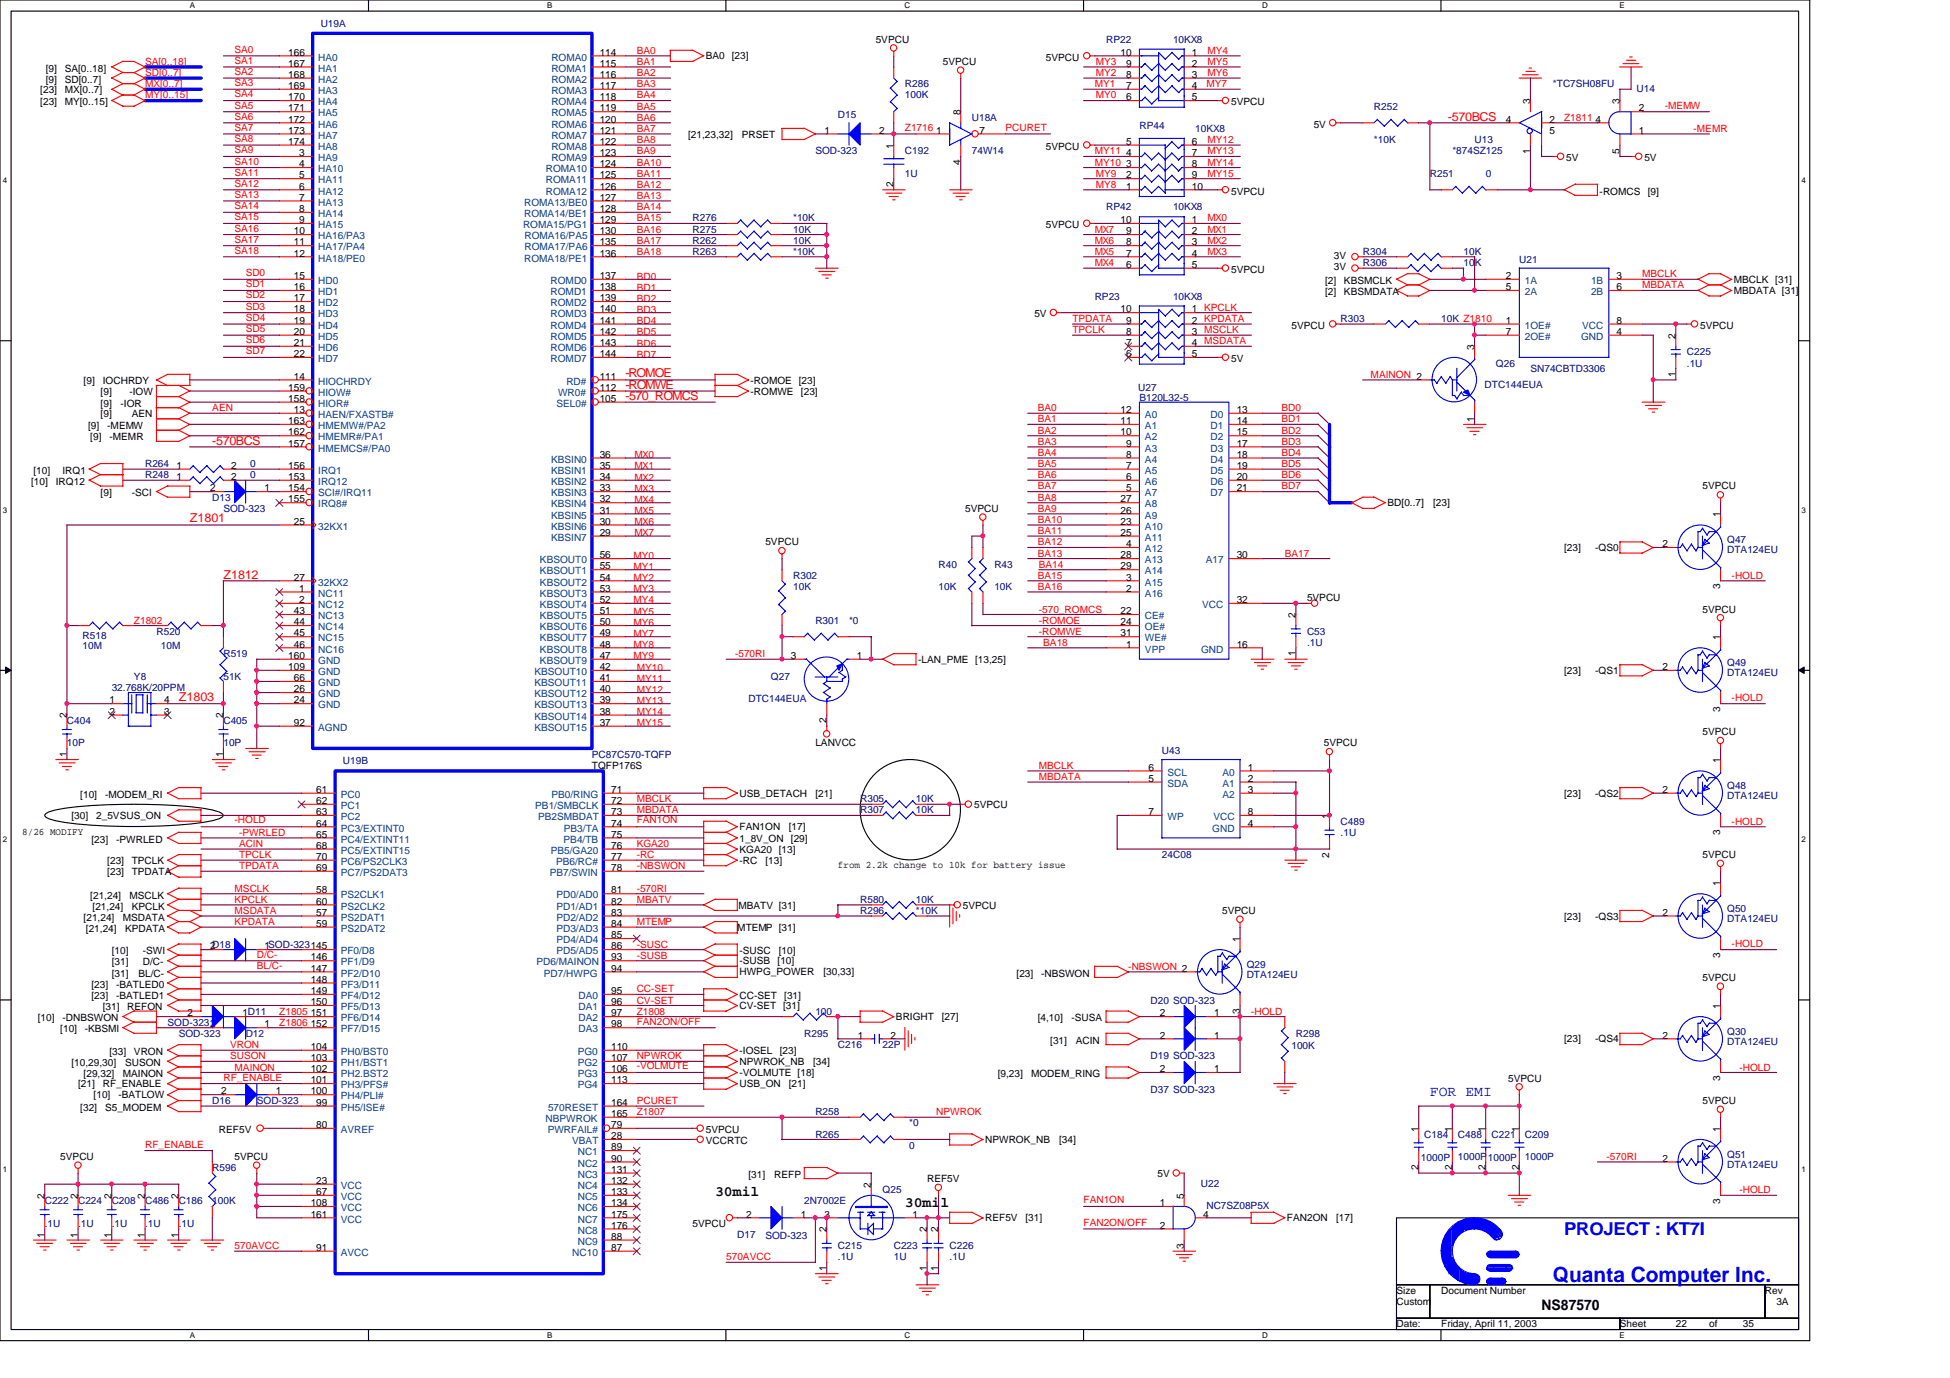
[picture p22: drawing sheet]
<svg xmlns="http://www.w3.org/2000/svg" width="297mm" height="210mm" viewBox="0 0 297 210" stroke-linecap="round" stroke-linejoin="round" font-family="sans-serif">
<defs><g id="words">
<text font-size="3.2" fill="#00f" x="236.6" y="195.2">Quanta Computer Inc.</text>
<text font-size="2.7" fill="#00f" x="238.3" y="188">PROJECT : KT7I</text>
<text font-size="2.2" fill="#00f" x="217.8" y="166.9">FOR EMI</text>
<g font-size="2.2">
<text x="108.9" y="182.2">30mil</text>
<text x="137.8" y="183.9">30mil</text>
<text x="234.8" y="199.5">NS87570</text>
</g>
<g font-size="1.9" fill="#f00">
<text x="220.6" y="18.4">-570BCS</text>
<text x="95.3" y="57.5">-ROMOE</text>
<text x="95.3" y="59.2">-ROMWE</text>
<text x="95.3" y="60.9">-570_ROMCS</text>
<text x="32.3" y="67.7">-570BCS</text>
<text x="28.9" y="79.5">Z1801</text>
<text x="34" y="88.1">Z1812</text>
<text x="27.2" y="106.8">Z1803</text>
</g>
<g font-size="1.5" fill="#000080">
<text x="48.9" y="4.1">U19A</text>
<text x="168.5" y="6.5">RP22</text>
<text x="178.7" y="6.5">10KX8</text>
<text x="127.6" y="17.9">D15</text>
<text x="137.8" y="13.3">R286</text>
<text x="137.8" y="15">100K</text>
<text x="209.3" y="16.7">R252</text>
<text x="236.6" y="13.3">*TC7SH08FU</text>
<text x="249.3" y="14">U14</text>
<text x="124.2" y="23.5">SOD-323</text>
<text x="137.8" y="23.5">C192</text>
<text x="148" y="18.4">U18A</text>
<text x="148" y="23.5">74W14</text>
<text x="173.6" y="19.6">RP44</text>
<text x="182.1" y="20.1">10KX8</text>
<text x="209.3" y="21.8">*10K</text>
<text x="221.2" y="23.5">*874SZ125</text>
<text x="224.6" y="21.8">U13</text>
<text x="137.8" y="26.9">1U</text>
<text x="217.8" y="26.9">R251</text>
<text x="226.3" y="26.9">0</text>
<text x="105.5" y="35.4">R275</text>
<text x="105.5" y="33.7">R276</text>
<text x="120.8" y="35.4">10K</text>
<text x="120.8" y="33.7">*10K</text>
<text x="168.5" y="32">RP42</text>
<text x="178.7" y="32">10KX8</text>
<text x="105.5" y="37.1">R262</text>
<text x="105.5" y="38.8">R263</text>
<text x="120.8" y="37.1">10K</text>
<text x="120.8" y="38.8">*10K</text>
<text x="207.6" y="38.8">R304</text>
<text x="207.6" y="40.5">R306</text>
<text x="222.9" y="38.8">10K</text>
<text x="222.9" y="40.5">10K</text>
<text x="231.4" y="40">U21</text>
<text x="166.8" y="45.6">RP23</text>
<text x="178.7" y="45.6">10KX8</text>
<text x="204.2" y="49">R303</text>
<text x="219.5" y="49">10K Z1810</text>
<text x="173.4" y="59.6">U27</text>
<text x="226.1" y="59.1">DTC144EUA</text>
<text x="227.9" y="55.8">Q26</text>
<text x="233.1" y="56.7">SN74CBTD3306</text>
<text x="257" y="54.1">C225</text>
<text x="257" y="55.8">.1U</text>
<text x="173.6" y="61.1">B120L32-5</text>
<text x="22.1" y="71.2">R264</text>
<text x="38.1" y="71.2">0</text>
<text x="22.1" y="72.9">R248</text>
<text x="32.3" y="76.3">D13</text>
<text x="34" y="78">SOD-323</text>
<text x="38.1" y="72.9">0</text>
<text x="263.1" y="82.7">Q47</text>
<text x="120.8" y="88.2">R302</text>
<text x="120.8" y="89.9">10K</text>
<text x="143" y="86.5">R40</text>
<text x="143" y="89.9">10K</text>
<text x="151.5" y="86.5">R43</text>
<text x="151.5" y="89.9">10K</text>
<text x="263.1" y="84.3">DTA124EU</text>
<text x="124.2" y="95">R301</text>
<text x="129.3" y="95">*0</text>
<text x="12.6" y="97.4">R518</text>
<text x="12.6" y="98.9">10M</text>
<text x="23.8" y="96.7">R520</text>
<text x="24.5" y="98.9">10M</text>
<text x="34" y="100.1">R519</text>
<text x="199.1" y="96.7">C53</text>
<text x="199.1" y="98.4">.1U</text>
<text x="263.1" y="101.5">Q49</text>
<text x="17" y="105.2">32.768K/20PPM</text>
<text x="20.4" y="103.5">Y8</text>
<text x="34" y="103.5">51K</text>
<text x="114" y="106.9">DTC144EUA</text>
<text x="117.4" y="103.5">Q27</text>
<text x="263.1" y="103">DTA124EU</text>
<text x="10.2" y="110.3">C404</text>
<text x="10.2" y="113.7">10P</text>
<text x="34" y="110.3">C405</text>
<text x="34" y="113.7">10P</text>
<text x="52.2" y="116.4">U19B</text>
<text x="90.2" y="115.4">PC87C570-TQFP</text>
<text x="177" y="114.9">U43</text>
<text x="131" y="123.9">R307</text>
<text x="131" y="122.2">R305</text>
<text x="139.5" y="123.9">10K</text>
<text x="139.5" y="122.2">10K</text>
<text x="204.2" y="125.6">C489</text>
<text x="263.1" y="120.2">Q48</text>
<text x="263.1" y="121.7">DTA124EU</text>
<text x="177" y="130.7">24C08</text>
<text x="204.2" y="127.3">.1U</text>
<text x="131" y="137.5">R580</text>
<text x="139.5" y="137.5">10K</text>
<text x="131" y="139.2">R296</text>
<text x="139.5" y="139.2">*10K</text>
<text x="263.1" y="138.9">Q50</text>
<text x="263.1" y="140.4">DTA124EU</text>
<text x="189.9" y="147.4">Q29</text>
<text x="189.9" y="148.9">DTA124EU</text>
<text x="124.2" y="154.6">100</text>
<text x="175.3" y="152.9">D20 SOD-323</text>
<text x="25.5" y="156.3">SOD-3232</text>
<text x="27.2" y="157.9">SOD-323</text>
<text x="37.4" y="157.9">D12</text>
<text x="122.5" y="157.9">R295</text>
<text x="127.6" y="159.6">C216</text>
<text x="134.4" y="159.6">22P</text>
<text x="175.3" y="161.4">D19 SOD-323</text>
<text x="196.7" y="159.8">100K</text>
<text x="197.4" y="157.9">R298</text>
<text x="263.1" y="157.6">Q30</text>
<text x="263.1" y="159.1">DTA124EU</text>
<text x="175.3" y="166.5">D37 SOD-323</text>
<text x="32.3" y="168.1">D16</text>
<text x="39.1" y="168.1">SOD-323</text>
<text x="124.2" y="173.3">R265</text>
<text x="124.2" y="169.9">R258</text>
<text x="138.5" y="171.6">*0</text>
<text x="217" y="173.3">C184</text>
<text x="222.1" y="173.3">C488</text>
<text x="227.2" y="173.3">C221</text>
<text x="232.3" y="173.3">C209</text>
<text x="32.3" y="178.4">R596</text>
<text x="138.5" y="175">0</text>
<text x="216.5" y="176.8">1000P</text>
<text x="222.1" y="176.7">1000P1000P</text>
<text x="232.3" y="176.7">1000P</text>
<text x="263.1" y="176.3">Q51</text>
<text x="263.1" y="177.9">DTA124EU</text>
<text x="6.8" y="183.5">C222</text>
<text x="11.9" y="183.5">C224</text>
<text x="17" y="183.5">C208</text>
<text x="22.1" y="183.5">C486</text>
<text x="27.2" y="183.5">C186</text>
<text x="32.3" y="183.5">100K</text>
<text x="122.5" y="183.5">2N7002E</text>
<text x="134.5" y="181.8">Q25</text>
<text x="182.9" y="180.8">U22</text>
<text x="183.8" y="184.1">NC7SZ08P5X</text>
<text x="6.8" y="186.9">.1U</text>
<text x="11.9" y="186.9">.1U</text>
<text x="17" y="186.9">.1U</text>
<text x="22.1" y="186.9">.1U</text>
<text x="27.2" y="186.9">.1U</text>
<text x="112.3" y="188.6">D17</text>
<text x="116.6" y="188.8">SOD-323</text>
<text x="127.6" y="190.3">C215</text>
<text x="127.6" y="192">.1U</text>
<text x="136.1" y="190.3">C223</text>
<text x="136.1" y="192">1U</text>
<text x="144.7" y="190.3">C226</text>
<text x="144.7" y="192">.1U</text>
</g>
<g font-size="1.5">
<text x="7" y="10.9">[9]</text>
<text x="9.9" y="10.9">SA[0..18]</text>
<text x="43.9" y="8.5">166</text>
<text x="43.9" y="10.2">167</text>
<text x="43.9" y="11.9">168</text>
<text x="91.4" y="8.5">114</text>
<text x="91.4" y="10.2">115</text>
<text x="91.4" y="11.9">116</text>
<text x="107.5" y="9.1">BA0 [23]</text>
<text x="133.4" y="6.5">5VPCU</text>
<text x="143.6" y="9.9">5VPCU</text>
<text x="159.3" y="9.2">5VPCU</text>
<text x="170.7" y="8.5">10</text>
<text x="171.5" y="10.2">9</text>
<text x="171.5" y="11.9">8</text>
<text x="181.6" y="11.9">3</text>
<text x="181.6" y="10.2">2</text>
<text x="181.6" y="8.5">1</text>
<text x="6.1" y="16">[23]</text>
<text x="6.1" y="14.1">[23]</text>
<text x="7" y="12.6">[9]</text>
<text x="9.9" y="12.6">SD[0..7]</text>
<text x="9.9" y="16">MY[0..15]</text>
<text x="9.9" y="14.1">MX[0..7]</text>
<text x="43.9" y="13.5">169</text>
<text x="43.9" y="15.3">170</text>
<text x="43.9" y="17">171</text>
<text x="91.4" y="13.5">117</text>
<text x="91.4" y="15.3">118</text>
<text x="91.4" y="17">119</text>
<text x="146.3" y="17.5" transform="rotate(-90 146.3 17.5)">8</text>
<text x="171.5" y="13.5">7</text>
<text x="171.5" y="15.3">6</text>
<text x="181.6" y="13.5">4</text>
<text x="181.6" y="15.3">5</text>
<text x="187.5" y="16">5VPCU</text>
<text x="233.1" y="15.8" transform="rotate(-90 233.1 15.8)">3</text>
<text x="246.7" y="15.8" transform="rotate(-90 246.7 15.8)">3</text>
<text x="249.6" y="17">2</text>
<text x="43.9" y="18.7">172</text>
<text x="43.9" y="20.4">173</text>
<text x="43.9" y="22.1">174</text>
<text x="45.6" y="23.8">3</text>
<text x="91.4" y="18.7">120</text>
<text x="91.4" y="20.4">121</text>
<text x="91.4" y="22.1">122</text>
<text x="91.4" y="23.8">123</text>
<text x="104.8" y="21">[21,23,32]</text>
<text x="113" y="21">PRSET</text>
<text x="125.6" y="20.4">1</text>
<text x="133.9" y="20.4">2</text>
<text x="136.1" y="22.6" transform="rotate(-90 136.1 22.6)">1</text>
<text x="142.6" y="20.4">1</text>
<text x="149.2" y="20.4">7</text>
<text x="159.3" y="22.8">5VPCU</text>
<text x="171.5" y="23.8">4</text>
<text x="171.5" y="22.1">5</text>
<text x="181.6" y="23.8">7</text>
<text x="181.6" y="22.1">6</text>
<text x="200.1" y="19.4">5V</text>
<text x="229.4" y="18.7">4</text>
<text x="233.1" y="23.4" transform="rotate(-90 233.1 23.4)">1</text>
<text x="236" y="18.7">2</text>
<text x="236" y="20.4">5</text>
<text x="243" y="18.7">4</text>
<text x="246.7" y="23.4" transform="rotate(-90 246.7 23.4)">5</text>
<text x="249.6" y="20.4">1</text>
<text x="45.6" y="25.5">4</text>
<text x="45.6" y="27.2">5</text>
<text x="45.6" y="28.9">6</text>
<text x="91.4" y="25.5">124</text>
<text x="91.4" y="27.2">125</text>
<text x="91.4" y="28.9">126</text>
<text x="136.1" y="28.5" transform="rotate(-90 136.1 28.5)">2</text>
<text x="146.3" y="25.1" transform="rotate(-90 146.3 25.1)">4</text>
<text x="171.5" y="25.5">3</text>
<text x="171.5" y="27.2">2</text>
<text x="171.5" y="28.9">1</text>
<text x="181.6" y="28.9">10</text>
<text x="181.6" y="27.2">9</text>
<text x="181.6" y="25.5">8</text>
<text x="187.5" y="29.6">5VPCU</text>
<text x="238.6" y="24.6">5V</text>
<text x="243.7" y="29.6">-ROMCS</text>
<text x="250.5" y="24.6">5V</text>
<text x="251" y="29.6">[9]</text>
<text x="44.7" y="35.7">10</text>
<text x="45.6" y="30.6">7</text>
<text x="45.6" y="32.3">8</text>
<text x="45.6" y="34">9</text>
<text x="91.4" y="30.6">127</text>
<text x="91.4" y="32.3">128</text>
<text x="91.4" y="34">129</text>
<text x="91.4" y="35.7">130</text>
<text x="159.3" y="34.8">5VPCU</text>
<text x="170.7" y="34">10</text>
<text x="171.5" y="35.7">9</text>
<text x="181.6" y="35.7">2</text>
<text x="181.6" y="34">1</text>
<text x="44.7" y="37.4">11</text>
<text x="44.7" y="39.1">12</text>
<text x="91.4" y="37.4">135</text>
<text x="91.4" y="39.1">136</text>
<text x="171.5" y="37.4">8</text>
<text x="171.5" y="39.1">7</text>
<text x="171.5" y="40.8">6</text>
<text x="181.6" y="39.1">4</text>
<text x="181.6" y="37.4">3</text>
<text x="181.6" y="40.8">5</text>
<text x="187.5" y="41.6">5VPCU</text>
<text x="203.2" y="39.5">3V</text>
<text x="203.2" y="41.2">3V</text>
<text x="44.7" y="42.5">15</text>
<text x="44.7" y="44.2">16</text>
<text x="44.7" y="45.9">17</text>
<text x="44.7" y="47.6">18</text>
<text x="91.4" y="42.5">137</text>
<text x="91.4" y="44.2">138</text>
<text x="91.4" y="45.9">139</text>
<text x="91.4" y="47.6">140</text>
<text x="170.7" y="47.6">10</text>
<text x="181.6" y="47.6">1 KPCLK</text>
<text x="201.8" y="45">[2]</text>
<text x="201.8" y="43.3">[2]</text>
<text x="204.7" y="45">KBSMDATA</text>
<text x="204.7" y="43.3">KBSMCLK</text>
<text x="229.4" y="42.5">2</text>
<text x="229.4" y="44.2">5</text>
<text x="246.3" y="42.5">3</text>
<text x="246.3" y="44.2">6</text>
<text x="264.1" y="44.8">MBDATA [31]</text>
<text x="264.1" y="43.1">MBCLK [31]</text>
<text x="44.7" y="49.3">19</text>
<text x="44.7" y="51">20</text>
<text x="44.7" y="52.7">21</text>
<text x="91.4" y="49.3">141</text>
<text x="91.4" y="51">142</text>
<text x="91.4" y="52.7">143</text>
<text x="157.6" y="48.3">5V</text>
<text x="171.5" y="49.3">9</text>
<text x="171.5" y="51">8</text>
<text x="171.5" y="52.7">7</text>
<text x="181.6" y="52.7">4 MSDATA</text>
<text x="181.6" y="51">3 MSCLK</text>
<text x="181.6" y="49.3">2 KPDATA</text>
<text x="196.7" y="50.1">5VPCU</text>
<text x="224.6" y="53.3" transform="rotate(-90 224.6 53.3)">3</text>
<text x="229.4" y="49.3">1</text>
<text x="229.4" y="51">7</text>
<text x="246.3" y="49.3">8</text>
<text x="246.3" y="51">4</text>
<text x="255.2" y="51.6" transform="rotate(-90 255.2 51.6)">2</text>
<text x="259" y="50.1">5VPCU</text>
<text x="12.7" y="58.4">[9]</text>
<text x="15.7" y="58.4">IOCHRDY</text>
<text x="43.9" y="59.5">159</text>
<text x="44.7" y="54.4">22</text>
<text x="44.7" y="57.8">14</text>
<text x="91.4" y="54.4">144</text>
<text x="91.4" y="57.8">111</text>
<text x="91.4" y="59.5">112</text>
<text x="114.3" y="58.4">-ROMOE [23]</text>
<text x="171.5" y="54.4">6</text>
<text x="181.6" y="54.4">5</text>
<text x="187.5" y="55.2">5V</text>
<text x="255.2" y="57.4" transform="rotate(-90 255.2 57.4)">1</text>
<text x="13.4" y="65.4">[9]</text>
<text x="15.3" y="60.1">[9]</text>
<text x="15.3" y="63.5">[9]</text>
<text x="15.3" y="62">[9]</text>
<text x="16.3" y="65.4">-MEMW</text>
<text x="18.4" y="62">-IOR</text>
<text x="19.7" y="60.1">-IOW</text>
<text x="20.1" y="63.5">AEN</text>
<text x="43.9" y="61.2">158</text>
<text x="43.9" y="64.6">163</text>
<text x="44.7" y="62.9">13</text>
<text x="91.4" y="61.2">105</text>
<text x="114.3" y="60.1">-ROMWE</text>
<text x="122" y="60.1">[23]</text>
<text x="170.7" y="62.9">12</text>
<text x="170.7" y="64.6">11</text>
<text x="188.4" y="62.9">13</text>
<text x="188.4" y="64.6">14</text>
<text x="224.6" y="64.3" transform="rotate(-90 224.6 64.3)">1</text>
<text x="13.8" y="67.1">[9]</text>
<text x="16.7" y="67.1">-MEMR</text>
<text x="26.9" y="71.4">1</text>
<text x="35.2" y="71.4">2</text>
<text x="43.9" y="66.3">162</text>
<text x="43.9" y="68">157</text>
<text x="43.9" y="71.4">156</text>
<text x="91.4" y="69.7">36</text>
<text x="91.4" y="71.4">35</text>
<text x="170.7" y="66.3">10</text>
<text x="171.5" y="68">9</text>
<text x="171.5" y="69.7">8</text>
<text x="171.5" y="71.4">7</text>
<text x="188.4" y="66.3">15</text>
<text x="188.4" y="68">17</text>
<text x="188.4" y="69.7">18</text>
<text x="188.4" y="71.4">19</text>
<text x="4.7" y="73.9">[10]</text>
<text x="5.1" y="72.2">[10]</text>
<text x="8.5" y="73.9">IRQ12</text>
<text x="9.5" y="72.2">IRQ1</text>
<text x="15.3" y="75.6">[9]</text>
<text x="20.1" y="75.6">-SCI</text>
<text x="26.9" y="73.1">1</text>
<text x="32" y="74.8">2</text>
<text x="35.2" y="73.1">2</text>
<text x="40.3" y="74.8">1</text>
<text x="43.9" y="73.1">153</text>
<text x="43.9" y="74.8">154</text>
<text x="43.9" y="76.5">155</text>
<text x="91.4" y="73.1">34</text>
<text x="91.4" y="74.8">33</text>
<text x="91.4" y="76.5">32</text>
<text x="147" y="78">5VPCU</text>
<text x="170.7" y="76.5">27</text>
<text x="171.5" y="73.1">6</text>
<text x="171.5" y="74.8">5</text>
<text x="188.4" y="73.1">20</text>
<text x="188.4" y="74.8">21</text>
<text x="211.4" y="77.1">BD[0..7]</text>
<text x="218.3" y="77.1">[23]</text>
<text x="259.3" y="74.5">5VPCU</text>
<text x="44.7" y="79.9">25</text>
<text x="91.4" y="78.2">31</text>
<text x="91.4" y="79.9">30</text>
<text x="91.4" y="81.6">29</text>
<text x="116.6" y="83.1">5VPCU</text>
<text x="170.7" y="78.2">26</text>
<text x="170.7" y="79.9">23</text>
<text x="170.7" y="81.6">25</text>
<text x="171.5" y="83.4">4</text>
<text x="238.3" y="83.9">[23]</text>
<text x="243" y="83.9">-QS0</text>
<text x="253.2" y="83.4">2</text>
<text x="262" y="78.8" transform="rotate(-90 262 78.8)">1</text>
<text x="44.7" y="88.4">27</text>
<text x="91.4" y="85">56</text>
<text x="91.4" y="86.7">55</text>
<text x="91.4" y="88.4">54</text>
<text x="170.7" y="85">28</text>
<text x="170.7" y="86.7">29</text>
<text x="171.5" y="88.4">3</text>
<text x="188.4" y="85">30</text>
<text x="262" y="89.8" transform="rotate(-90 262 89.8)">3</text>
<text x="44.7" y="93.6">43</text>
<text x="44.7" y="95.2">44</text>
<text x="45.6" y="90.1">1</text>
<text x="45.6" y="91.9">2</text>
<text x="91.4" y="90.1">53</text>
<text x="91.4" y="91.9">52</text>
<text x="91.4" y="93.6">51</text>
<text x="91.4" y="95.2">50</text>
<text x="170.7" y="93.6">22</text>
<text x="170.7" y="95.2">24</text>
<text x="171.5" y="90.1">2</text>
<text x="188.4" y="91.9">32</text>
<text x="197.4" y="94.1" transform="rotate(-90 197.4 94.1)">2</text>
<text x="199.1" y="91.6">5VPCU</text>
<text x="259.3" y="93.3">5VPCU</text>
<text x="43.9" y="100.4">160</text>
<text x="44.7" y="96.9">45</text>
<text x="44.7" y="98.6">46</text>
<text x="91.4" y="96.9">49</text>
<text x="91.4" y="98.6">48</text>
<text x="91.4" y="100.4">47</text>
<text x="120.5" y="100.4">3</text>
<text x="130.5" y="100.4">1</text>
<text x="139.9" y="101">-LAN_PME [13,25]</text>
<text x="170.7" y="96.9">31</text>
<text x="171.5" y="98.6">1</text>
<text x="188.4" y="98.6">16</text>
<text x="197.4" y="100" transform="rotate(-90 197.4 100)">1</text>
<text x="262" y="97.5" transform="rotate(-90 262 97.5)">1</text>
<text x="16.7" y="107.1">1</text>
<text x="25" y="107.1">4</text>
<text x="43.9" y="102.1">109</text>
<text x="44.7" y="107.1">24</text>
<text x="44.7" y="105.5">26</text>
<text x="44.7" y="103.8">66</text>
<text x="91.4" y="102.1">42</text>
<text x="91.4" y="103.8">41</text>
<text x="91.4" y="105.5">40</text>
<text x="91.4" y="107.1">39</text>
<text x="238.3" y="102.7">[23]</text>
<text x="243" y="102.7">-QS1</text>
<text x="253.2" y="102.1">2</text>
<text x="10.2" y="109.4" transform="rotate(-90 10.2 109.4)">2</text>
<text x="16.7" y="108.9">2</text>
<text x="25" y="108.9">3</text>
<text x="34" y="109.4" transform="rotate(-90 34 109.4)">2</text>
<text x="44.7" y="110.6">92</text>
<text x="91.4" y="108.9">38</text>
<text x="91.4" y="110.6">37</text>
<text x="124.2" y="113.7">LANVCC</text>
<text x="125.9" y="110.2" transform="rotate(-90 125.9 110.2)">2</text>
<text x="201.7" y="113.7">5VPCU</text>
<text x="259.3" y="112">5VPCU</text>
<text x="262" y="108.5" transform="rotate(-90 262 108.5)">3</text>
<text x="10.2" y="115.3" transform="rotate(-90 10.2 115.3)">1</text>
<text x="34" y="115.3" transform="rotate(-90 34 115.3)">1</text>
<text x="90.2" y="117.1">TQFP176S</text>
<text x="175" y="117.4">6</text>
<text x="175" y="119.1">5</text>
<text x="190.1" y="117.4">1</text>
<text x="190.1" y="119.1">2</text>
<text x="262" y="116.2" transform="rotate(-90 262 116.2)">1</text>
<text x="10.9" y="124.8">[30]</text>
<text x="12.2" y="121.5">[10]</text>
<text x="14.6" y="124.8">2_5VSUS_ON</text>
<text x="16" y="121.5">-MODEM_RI</text>
<text x="48.2" y="120.8">61</text>
<text x="48.2" y="122.5">62</text>
<text x="48.2" y="124.2">63</text>
<text x="48.2" y="125.9">64</text>
<text x="93.1" y="120.8">71</text>
<text x="93.1" y="122.5">72</text>
<text x="93.1" y="124.2">73</text>
<text x="93.1" y="125.9">74</text>
<text x="112.6" y="121.4">USB_DETACH</text>
<text x="124.2" y="121.4">[21]</text>
<text x="148.4" y="123.1">5VPCU</text>
<text x="175" y="124.2">7</text>
<text x="190.1" y="120.8">3</text>
<text x="190.1" y="124.2">8</text>
<text x="190.1" y="125.9">4</text>
<text x="202.5" y="124.8" transform="rotate(-90 202.5 124.8)">1</text>
<text x="238.3" y="121.4">[23]</text>
<text x="243" y="121.4">-QS2</text>
<text x="253.2" y="120.8">2</text>
<text x="3.4" y="127.2">8/26 MODIFY</text>
<text x="13.9" y="128.4">[23]</text>
<text x="16.3" y="131.6">[23]</text>
<text x="17.7" y="128.4">-PWRLED</text>
<text x="20.1" y="131.6">TPCLK</text>
<text x="48.2" y="127.6">65</text>
<text x="48.2" y="129.3">68</text>
<text x="48.2" y="131">70</text>
<text x="93.1" y="127.6">75</text>
<text x="93.1" y="129.3">76</text>
<text x="93.1" y="131">77</text>
<text x="112.6" y="131.6">-RC</text>
<text x="112.6" y="129.9">KGA20 [13]</text>
<text x="112.6" y="126.5">FAN1ON</text>
<text x="112.6" y="128.2">1_8V_ON</text>
<text x="116.6" y="131.6">[13]</text>
<text x="120.1" y="126.5">[17]</text>
<text x="120.5" y="128.2">[29]</text>
<text x="202.5" y="130.6" transform="rotate(-90 202.5 130.6)">2</text>
<text x="259.3" y="130.7">5VPCU</text>
<text x="262" y="127.2" transform="rotate(-90 262 127.2)">3</text>
<text x="13.8" y="136.9">[21,24]</text>
<text x="16.3" y="133.3">[23]</text>
<text x="19.7" y="136.9">MSCLK</text>
<text x="20.1" y="133.3">TPDATA</text>
<text x="48.2" y="132.7">69</text>
<text x="48.2" y="136.1">58</text>
<text x="48.2" y="137.8">60</text>
<text x="93.1" y="132.7">78</text>
<text x="93.1" y="136.1">81</text>
<text x="93.1" y="137.8">82</text>
<text x="127.6" y="132.2">from 2.2k change to 10k for battery issue</text>
<text x="262" y="135" transform="rotate(-90 262 135)">1</text>
<text x="12.7" y="140.3">[21,24]</text>
<text x="13.1" y="141.9">[21,24]</text>
<text x="14.1" y="138.6">[21,24]</text>
<text x="18.7" y="140.3">MSDATA</text>
<text x="19" y="141.9">KPDATA</text>
<text x="20.1" y="138.6">KPCLK</text>
<text x="48.2" y="139.5">57</text>
<text x="48.2" y="141.2">59</text>
<text x="93.1" y="139.5">83</text>
<text x="93.1" y="141.2">84</text>
<text x="93.1" y="142.9">85</text>
<text x="112.3" y="141.8">MTEMP [31]</text>
<text x="112.5" y="138.4">MBATV [31]</text>
<text x="146.7" y="138.4">5VPCU</text>
<text x="186.2" y="139.2">5VPCU</text>
<text x="188.8" y="143.5" transform="rotate(-90 188.8 143.5)">1</text>
<text x="238.3" y="140.1">[23]</text>
<text x="243" y="140.1">-QS3</text>
<text x="253.2" y="139.5">2</text>
<text x="17" y="148.8">[31]</text>
<text x="17" y="147.1">[31]</text>
<text x="17" y="145.4">[10]</text>
<text x="21.1" y="148.8">BL/C-</text>
<text x="21.8" y="147.1">D/C-</text>
<text x="21.8" y="145.4">-SWI</text>
<text x="32" y="144.6">2D18</text>
<text x="40.3" y="144.6">1SOD-323145</text>
<text x="47.3" y="146.3">146</text>
<text x="47.3" y="148">147</text>
<text x="47.3" y="149.7">148</text>
<text x="93.1" y="144.6">86</text>
<text x="93.1" y="146.3">93</text>
<text x="93.1" y="148">94</text>
<text x="112.6" y="146.9">-SUSB</text>
<text x="112.6" y="145.4">-SUSC</text>
<text x="112.6" y="148.6">HWPG_POWER</text>
<text x="118.4" y="146.9">[10]</text>
<text x="118.6" y="145.4">[10]</text>
<text x="125.4" y="148.6">[30,33]</text>
<text x="154.9" y="148.8">[23]</text>
<text x="158.6" y="148.8">-NBSWON</text>
<text x="259.3" y="149.4">5VPCU</text>
<text x="262" y="146" transform="rotate(-90 262 146)">3</text>
<text x="5.8" y="155.6">[10]</text>
<text x="9.5" y="155.6">-DNBSWON</text>
<text x="13.9" y="150.5">[23]</text>
<text x="13.9" y="152.2">[23]</text>
<text x="15.7" y="153.9">[31]</text>
<text x="17.7" y="150.5">-BATLED0</text>
<text x="17.7" y="152.2">-BATLED1</text>
<text x="19.4" y="153.9">REFON</text>
<text x="28.6" y="154.8">2</text>
<text x="36.9" y="154.8">1D11</text>
<text x="47.3" y="151.4">149</text>
<text x="47.3" y="153.1">150</text>
<text x="47.3" y="154.8">151</text>
<text x="93.1" y="151.4">95</text>
<text x="93.1" y="153.1">96</text>
<text x="93.1" y="154.8">97</text>
<text x="112.6" y="152.2">CC-SET</text>
<text x="112.6" y="153.7">CV-SET [31]</text>
<text x="119.5" y="152.2">[31]</text>
<text x="136.5" y="155.4">BRIGHT</text>
<text x="143.5" y="155.4">[27]</text>
<text x="158.1" y="155.6">[4,10]</text>
<text x="163.2" y="155.6">-SUSA</text>
<text x="176.7" y="154.8">2</text>
<text x="185" y="154.8">1</text>
<text x="188.8" y="154.5" transform="rotate(-90 188.8 154.5)">3</text>
<text x="262" y="153.7" transform="rotate(-90 262 153.7)">1</text>
<text x="9.2" y="157.3">[10]</text>
<text x="12.9" y="157.3">-KBSMI</text>
<text x="16.7" y="160.7">[33]</text>
<text x="20.4" y="160.7">VRON</text>
<text x="40.3" y="156.5">1</text>
<text x="47.3" y="156.5">152</text>
<text x="47.3" y="159.9">104</text>
<text x="47.3" y="161.6">103</text>
<text x="93.1" y="156.5">98</text>
<text x="93.1" y="159.9">110</text>
<text x="93.1" y="161.6">107</text>
<text x="112.6" y="160.5">-IOSEL</text>
<text x="118.8" y="160.5">[23]</text>
<text x="130.7" y="158.2">1</text>
<text x="135.6" y="158.2">2</text>
<text x="160" y="159">[31]</text>
<text x="163.9" y="159">ACIN</text>
<text x="176.7" y="158.2">2</text>
<text x="185" y="158.2">1</text>
<text x="238.3" y="158.8">[23]</text>
<text x="243" y="158.8">-QS4</text>
<text x="253.2" y="158.2">2</text>
<text x="10.9" y="162.4">[10,29,30]</text>
<text x="11.9" y="165.6">[21]</text>
<text x="12.7" y="164.1">[29,32]</text>
<text x="14.3" y="167.3">[10]</text>
<text x="15.7" y="165.6">RF_ENABLE</text>
<text x="18" y="167.3">-BATLOW</text>
<text x="18.7" y="164.1">MAINON</text>
<text x="19" y="162.4">SUSON</text>
<text x="33.7" y="166.7">2</text>
<text x="42" y="166.7">1</text>
<text x="47.3" y="163.3">102</text>
<text x="47.3" y="165">101</text>
<text x="47.3" y="166.7">100</text>
<text x="93.1" y="163.3">106</text>
<text x="93.1" y="165">113</text>
<text x="112.6" y="162.2">NPWROK_NB</text>
<text x="112.6" y="163.9">-VOLMUTE [18]</text>
<text x="112.6" y="165.6">USB_ON</text>
<text x="120.1" y="165.6">[21]</text>
<text x="123.9" y="162.2">[34]</text>
<text x="152" y="164.1">[9,23]</text>
<text x="157.1" y="164.1">MODEM_RING</text>
<text x="176.7" y="163.3">2</text>
<text x="185" y="163.3">1</text>
<text x="229.7" y="164.8">5VPCU</text>
<text x="262" y="164.7" transform="rotate(-90 262 164.7)">3</text>
<text x="12.2" y="169.2">[32]</text>
<text x="16" y="169.2">S5_MODEM</text>
<text x="33.4" y="172.6">REF5V</text>
<text x="48.2" y="168.4">99</text>
<text x="48.2" y="171.8">80</text>
<text x="93.1" y="168.4">164</text>
<text x="93.1" y="170.1">165</text>
<text x="93.1" y="171.8">79</text>
<text x="93.1" y="173.5">28</text>
<text x="107.5" y="172.6">5VPCU</text>
<text x="216.1" y="172.4" transform="rotate(-90 216.1 172.4)">1</text>
<text x="221.2" y="172.4" transform="rotate(-90 221.2 172.4)">1</text>
<text x="226.3" y="172.4" transform="rotate(-90 226.3 172.4)">1</text>
<text x="231.4" y="172.4" transform="rotate(-90 231.4 172.4)">1</text>
<text x="259.3" y="168.1">5VPCU</text>
<text x="262" y="172.4" transform="rotate(-90 262 172.4)">1</text>
<text x="9.2" y="176.7">5VPCU</text>
<text x="35.7" y="176.7">5VPCU</text>
<text x="93.1" y="175.2">89</text>
<text x="93.1" y="177">90</text>
<text x="93.1" y="178.6">131</text>
<text x="107.5" y="174.3">VCCRTC</text>
<text x="114" y="179.4">[31]</text>
<text x="117.9" y="179.4">REFP</text>
<text x="150.1" y="174.1">NPWROK_NB</text>
<text x="161.3" y="174.1">[34]</text>
<text x="176.3" y="179.2">5V</text>
<text x="216.1" y="178.3" transform="rotate(-90 216.1 178.3)">2</text>
<text x="221.2" y="178.3" transform="rotate(-90 221.2 178.3)">2</text>
<text x="226.3" y="178.3" transform="rotate(-90 226.3 178.3)">2</text>
<text x="231.4" y="178.3" transform="rotate(-90 231.4 178.3)">2</text>
<text x="253.2" y="177">2</text>
<text x="6.8" y="182.6" transform="rotate(-90 6.8 182.6)">2</text>
<text x="11.9" y="182.6" transform="rotate(-90 11.9 182.6)">2</text>
<text x="17" y="182.6" transform="rotate(-90 17 182.6)">2</text>
<text x="22.1" y="182.6" transform="rotate(-90 22.1 182.6)">2</text>
<text x="27.2" y="182.6" transform="rotate(-90 27.2 182.6)">2</text>
<text x="47.3" y="183.7">108</text>
<text x="47.3" y="185.5">161</text>
<text x="48.2" y="180.3">23</text>
<text x="48.2" y="182">67</text>
<text x="93.1" y="180.3">132</text>
<text x="93.1" y="182">133</text>
<text x="93.1" y="183.7">134</text>
<text x="93.1" y="185.5">175</text>
<text x="113.7" y="185.5">2</text>
<text x="122" y="185.5">1</text>
<text x="125.6" y="185.5">3</text>
<text x="132.7" y="180.9" transform="rotate(-90 132.7 180.9)">2</text>
<text x="139" y="185.5">1</text>
<text x="141.2" y="180.1">REF5V</text>
<text x="176.7" y="183.7">1</text>
<text x="180.3" y="182.6" transform="rotate(-90 180.3 182.6)">5</text>
<text x="183.3" y="185.5">4</text>
<text x="262" y="183.4" transform="rotate(-90 262 183.4)">3</text>
<text x="6.8" y="188.5" transform="rotate(-90 6.8 188.5)">1</text>
<text x="11.9" y="188.5" transform="rotate(-90 11.9 188.5)">1</text>
<text x="17" y="188.5" transform="rotate(-90 17 188.5)">1</text>
<text x="22.1" y="188.5" transform="rotate(-90 22.1 188.5)">1</text>
<text x="27.2" y="188.5" transform="rotate(-90 27.2 188.5)">1</text>
<text x="48.2" y="190.5">91</text>
<text x="93.1" y="187.2">176</text>
<text x="93.1" y="188.8">88</text>
<text x="93.1" y="190.5">87</text>
<text x="105.5" y="186.9">5VPCU</text>
<text x="125.9" y="187.7" transform="rotate(-90 125.9 187.7)">2</text>
<text x="141.2" y="187.7" transform="rotate(-90 141.2 187.7)">2</text>
<text x="142.9" y="187.7" transform="rotate(-90 142.9 187.7)">2</text>
<text x="150.1" y="186.1">REF5V</text>
<text x="156.2" y="186.1">[31]</text>
<text x="176.7" y="187.2">2</text>
<text x="180.3" y="190.2" transform="rotate(-90 180.3 190.2)">3</text>
<text x="196" y="186.1">FAN2ON</text>
<text x="203.5" y="186.1">[17]</text>
<text x="125.9" y="193.6" transform="rotate(-90 125.9 193.6)">1</text>
<text x="141.2" y="193.6" transform="rotate(-90 141.2 193.6)">1</text>
<text x="142.9" y="193.6" transform="rotate(-90 142.9 193.6)">1</text>
<text x="212.7" y="197.1">Size</text>
<text x="219.5" y="197.1">Document Number</text>
<text x="268.9" y="197.1">Rev</text>
<text x="212.7" y="198.8">Custom</text>
<text x="212.7" y="202.2">Date:</text>
<text x="219.5" y="202.2">Friday, April 11, 2003</text>
<text x="246.8" y="202.2">Sheet</text>
<text x="255.3" y="202.2">22</text>
<text x="260.3" y="202.2">of</text>
<text x="265.5" y="202.2">35</text>
<text x="270.6" y="198.8">3A</text>
</g>
<g font-size="1.5" fill="#f00">
<text x="22.1" y="11.6">SD[0..7]</text>
<text x="22.1" y="9.9">SA[0..18]</text>
<text x="35.7" y="8">SA0</text>
<text x="35.7" y="9.7">SA1</text>
<text x="35.7" y="11.4">SA2</text>
<text x="97" y="9.9">BA1</text>
<text x="97" y="11.6">BA2</text>
<text x="97" y="8.2">BA0</text>
<text x="166.9" y="11.6">MY2</text>
<text x="166.9" y="9.9">MY3</text>
<text x="183.9" y="11.6">MY6</text>
<text x="183.9" y="8.2">MY4</text>
<text x="183.9" y="9.9">MY5</text>
<text x="22.1" y="15">MY[0..15]</text>
<text x="22.1" y="13.3">MX[0..7]</text>
<text x="35.7" y="16.6">SA5</text>
<text x="35.7" y="13.1">SA3</text>
<text x="35.7" y="14.8">SA4</text>
<text x="97" y="13.3">BA3</text>
<text x="97" y="15">BA4</text>
<text x="97" y="16.7">BA5</text>
<text x="166.8" y="13.3">MY1</text>
<text x="166.9" y="15">MY0</text>
<text x="183.8" y="13.3">MY7</text>
<text x="253.6" y="16.6">-MEMW</text>
<text x="35.7" y="18.2">SA6</text>
<text x="35.7" y="19.9">SA7</text>
<text x="35.7" y="21.6">SA8</text>
<text x="35.7" y="23.3">SA9</text>
<text x="97" y="18.4">BA6</text>
<text x="97" y="20.1">BA7</text>
<text x="97" y="21.8">BA8</text>
<text x="97" y="23.5">BA9</text>
<text x="137.8" y="19.9">Z1716</text>
<text x="153.2" y="19.9">PCURET</text>
<text x="166.8" y="23.5">MY11</text>
<text x="183.9" y="23.5">MY13</text>
<text x="183.9" y="21.8">MY12</text>
<text x="238.3" y="18.4">Z1811</text>
<text x="258" y="20.1">-MEMR</text>
<text x="35.7" y="26.8">SA11</text>
<text x="35.7" y="28.4">SA12</text>
<text x="35.7" y="25.1">SA10</text>
<text x="97" y="25.2">BA10</text>
<text x="97" y="26.9">BA11</text>
<text x="97" y="28.6">BA12</text>
<text x="166.8" y="25.2">MY10</text>
<text x="166.9" y="26.9">MY9</text>
<text x="166.9" y="28.6">MY8</text>
<text x="183.9" y="26.9">MY15</text>
<text x="183.9" y="25.2">MY14</text>
<text x="35.7" y="30.1">SA13</text>
<text x="35.7" y="33.6">SA15</text>
<text x="35.7" y="31.8">SA14</text>
<text x="35.7" y="35.3">SA16</text>
<text x="97" y="30.3">BA13</text>
<text x="97" y="32">BA14</text>
<text x="97" y="33.7">BA15</text>
<text x="97" y="35.4">BA16</text>
<text x="166.8" y="35.4">MX7</text>
<text x="183.9" y="35.4">MX1</text>
<text x="183.9" y="33.7">MX0</text>
<text x="35.7" y="37">SA17</text>
<text x="35.7" y="38.6">SA18</text>
<text x="97" y="38.8">BA18</text>
<text x="97" y="37.1">BA17</text>
<text x="166.8" y="40.5">MX4</text>
<text x="166.8" y="38.8">MX5</text>
<text x="166.8" y="37.1">MX6</text>
<text x="183.9" y="38.8">MX3</text>
<text x="183.9" y="37.1">MX2</text>
<text x="37.4" y="45.5">SD2</text>
<text x="37.4" y="47.2">SD3</text>
<text x="37.4" y="42.1">SD0</text>
<text x="37.4" y="43.8">SD1</text>
<text x="97" y="44.3">BD1</text>
<text x="97" y="46">BD2</text>
<text x="97" y="47.7">BD3</text>
<text x="97" y="42.6">BD0</text>
<text x="250.1" y="42.2">MBCLK</text>
<text x="250.1" y="43.9">MBDATA</text>
<text x="37.4" y="52.3">SD6</text>
<text x="37.4" y="48.9">SD4</text>
<text x="37.4" y="50.6">SD5</text>
<text x="37.4" y="54">SD7</text>
<text x="97" y="49.4">BD4</text>
<text x="97" y="51.1">BD5</text>
<text x="97" y="52.8">BD6</text>
<text x="163.4" y="50.8">TPCLK</text>
<text x="163.4" y="49">TPDATA</text>
<text x="97" y="54.5">BD7</text>
<text x="208.8" y="57.5">MAINON 2</text>
<text x="32.3" y="62.7">AEN</text>
<text x="158.1" y="64.3">BA1</text>
<text x="158.1" y="62.7">BA0</text>
<text x="195.2" y="64.3">BD1</text>
<text x="195.2" y="62.7">BD0</text>
<text x="96.6" y="71.5">MX1</text>
<text x="96.6" y="69.8">MX0</text>
<text x="158.1" y="71.2">BA5</text>
<text x="158.1" y="66">BA2</text>
<text x="158.1" y="67.8">BA3</text>
<text x="158.1" y="69.5">BA4</text>
<text x="195.2" y="71.2">BD5</text>
<text x="195.2" y="69.5">BD4</text>
<text x="195.2" y="67.8">BD3</text>
<text x="195.2" y="66">BD2</text>
<text x="96.6" y="73.2">MX2</text>
<text x="96.6" y="74.9">MX3</text>
<text x="96.6" y="76.6">MX4</text>
<text x="158.1" y="76.3">BA8</text>
<text x="158.1" y="78">BA9</text>
<text x="158.1" y="74.5">BA7</text>
<text x="158.1" y="72.9">BA6</text>
<text x="195.2" y="74.5">BD7</text>
<text x="195.2" y="72.9">BD6</text>
<text x="96.6" y="80">MX6</text>
<text x="96.6" y="81.7">MX7</text>
<text x="96.6" y="78.3">MX5</text>
<text x="158.1" y="83.1">BA12</text>
<text x="158.1" y="79.7">BA10</text>
<text x="158.1" y="81.4">BA11</text>
<text x="96.5" y="85.1">MY0</text>
<text x="96.5" y="86.8">MY1</text>
<text x="96.5" y="88.5">MY2</text>
<text x="158.1" y="88.2">BA15</text>
<text x="158.1" y="84.8">BA13</text>
<text x="158.1" y="89.9">BA16</text>
<text x="158.2" y="86.5">BA14</text>
<text x="195.7" y="84.8">BA17</text>
<text x="263.8" y="88.2">-HOLD</text>
<text x="20.4" y="95">Z1802</text>
<text x="96.5" y="90.2">MY3</text>
<text x="96.5" y="91.9">MY4</text>
<text x="96.5" y="93.6">MY5</text>
<text x="96.5" y="95.3">MY6</text>
<text x="158.2" y="95">-ROMOE</text>
<text x="158.2" y="93.3">-570_ROMCS</text>
<text x="96.5" y="97">MY7</text>
<text x="96.5" y="98.7">MY8</text>
<text x="96.5" y="100.4">MY9</text>
<text x="112" y="100.1">-570RI</text>
<text x="158.2" y="96.7">-ROMWE</text>
<text x="158.9" y="98.4">BA18</text>
<text x="97" y="102.2">MY10</text>
<text x="97" y="105.5">MY12</text>
<text x="97" y="107.2">MY13</text>
<text x="97" y="103.8">MY11</text>
<text x="263.8" y="106.7">-HOLD</text>
<text x="97" y="108.9">MY14</text>
<text x="97" y="110.7">MY15</text>
<text x="158.2" y="118.8">MBDATA</text>
<text x="158.2" y="117.1">MBCLK</text>
<text x="35.7" y="125.4">-HOLD</text>
<text x="97" y="123.9">MBDATA</text>
<text x="97" y="122.2">MBCLK</text>
<text x="97" y="125.4">FAN1ON</text>
<text x="263.8" y="125.6">-HOLD</text>
<text x="36.4" y="130.7">TPCLK</text>
<text x="36.4" y="129">ACIN</text>
<text x="36.4" y="127.3">-PWRLED</text>
<text x="97" y="129">KGA20</text>
<text x="97" y="130.7">-RC</text>
<text x="35.7" y="135.8">MSCLK</text>
<text x="35.7" y="137.5">KPCLK</text>
<text x="36.4" y="132.4">TPDATA</text>
<text x="97" y="132.4">-NBSWON</text>
<text x="97" y="135.8">-570RI</text>
<text x="97" y="137.5">MBATV</text>
<text x="35.7" y="140.9">KPDATA</text>
<text x="35.7" y="139.2">MSDATA</text>
<text x="97" y="140.9">MTEMP</text>
<text x="39.1" y="147.6">BL/C-</text>
<text x="39.1" y="145.9">D/C-</text>
<text x="97" y="144.4">-SUSC</text>
<text x="97" y="146">-SUSB</text>
<text x="171.9" y="147.7">-NBSWON 2</text>
<text x="263.8" y="144.2">-HOLD</text>
<text x="42.5" y="154.6">Z1805</text>
<text x="97" y="151.1">CC-SET</text>
<text x="97" y="152.9">CV-SET</text>
<text x="97" y="154.6">Z1808</text>
<text x="190.6" y="154.6">-HOLD</text>
<text x="35.1" y="159.6">VRON</text>
<text x="35.1" y="161.4">SUSON</text>
<text x="42.5" y="156.3">Z1806</text>
<text x="97" y="161.4">NPWROK</text>
<text x="97" y="156.1">FAN2ON/OFF</text>
<text x="34" y="164.6">RF_ENABLE</text>
<text x="35.7" y="163.1">MAINON</text>
<text x="97" y="162.9">-VOLMUTE</text>
<text x="265" y="163.1">-HOLD</text>
<text x="97" y="169.9">Z1807</text>
<text x="97" y="168.1">PCURET</text>
<text x="142.6" y="169.9">NPWROK</text>
<text x="22.1" y="174.8">RF_ENABLE</text>
<text x="244.7" y="176.7">-570RI</text>
<text x="165.1" y="183.3">FAN1ON</text>
<text x="265" y="181.8">-HOLD</text>
<text x="35.7" y="190.3">570AVCC</text>
<text x="110.6" y="192">570AVCC</text>
<text x="165.1" y="186.7">FAN2ON/OFF</text>
</g>
<g font-size="1.5" fill="#004080">
<text x="48.5" y="9.2">HA0</text>
<text x="48.5" y="10.9">HA1</text>
<text x="84" y="9.2">ROMA0</text>
<text x="84" y="10.9">ROMA1</text>
<text x="48.5" y="12.6">HA2</text>
<text x="48.5" y="14.3">HA3</text>
<text x="48.5" y="16">HA4</text>
<text x="48.5" y="17.7">HA5</text>
<text x="84" y="12.6">ROMA2</text>
<text x="84" y="14.3">ROMA3</text>
<text x="84" y="16">ROMA4</text>
<text x="84" y="17.7">ROMA5</text>
<text x="48.5" y="19.4">HA6</text>
<text x="48.5" y="21.1">HA7</text>
<text x="48.5" y="22.8">HA8</text>
<text x="84" y="19.4">ROMA6</text>
<text x="84" y="21.1">ROMA7</text>
<text x="84" y="22.8">ROMA8</text>
<text x="48.5" y="24.6">HA9</text>
<text x="48.5" y="26.2">HA10</text>
<text x="48.5" y="27.9">HA11</text>
<text x="48.5" y="29.6">HA12</text>
<text x="83.1" y="26.2">ROMA10</text>
<text x="83.1" y="27.9">ROMA11</text>
<text x="83.1" y="29.6">ROMA12</text>
<text x="84" y="24.6">ROMA9</text>
<text x="48.5" y="31.3">HA13</text>
<text x="48.5" y="33.1">HA14</text>
<text x="48.5" y="34.8">HA15</text>
<text x="79.7" y="34.8">ROMA15/PG1</text>
<text x="79.8" y="31.3">ROMA13/BE0</text>
<text x="79.8" y="33.1">ROMA14/BE1</text>
<text x="48.5" y="36.4">HA16/PA3</text>
<text x="48.5" y="38.1">HA17/PA4</text>
<text x="48.5" y="39.8">HA18/PE0</text>
<text x="79.8" y="39.8">ROMA18/PE1</text>
<text x="79.9" y="36.4">ROMA16/PA5</text>
<text x="79.9" y="38.1">ROMA17/PA6</text>
<text x="48.5" y="43.3">HD0</text>
<text x="48.5" y="45">HD1</text>
<text x="48.5" y="46.7">HD2</text>
<text x="83.9" y="43.3">ROMD0</text>
<text x="83.9" y="45">ROMD1</text>
<text x="83.9" y="46.7">ROMD2</text>
<text x="232.3" y="43.3">1A</text>
<text x="232.3" y="45">2A</text>
<text x="242.4" y="43.3">1B</text>
<text x="242.4" y="45">2B</text>
<text x="48.5" y="48.3">HD3</text>
<text x="48.5" y="50.1">HD4</text>
<text x="48.5" y="51.8">HD5</text>
<text x="48.5" y="53.5">HD6</text>
<text x="83.9" y="48.3">ROMD3</text>
<text x="83.9" y="50.1">ROMD4</text>
<text x="83.9" y="51.8">ROMD5</text>
<text x="83.9" y="53.5">ROMD6</text>
<text x="232.3" y="50.1">1OE#</text>
<text x="232.3" y="51.8">2OE#</text>
<text x="240.8" y="51.8">GND</text>
<text x="241" y="50.1">VCC</text>
<text x="48.5" y="55.2">HD7</text>
<text x="48.5" y="58.6">HIOCHRDY</text>
<text x="83.9" y="55.2">ROMD7</text>
<text x="86.3" y="58.6">RD#</text>
<text x="48.5" y="60.3">HIOW#</text>
<text x="48.5" y="62">HIOR#</text>
<text x="48.5" y="63.7">HAEN/FXASTB#</text>
<text x="48.5" y="65.4">HMEMW#/PA2</text>
<text x="84.8" y="62">SEL0#</text>
<text x="85" y="60.3">WR0#</text>
<text x="174.4" y="63.7">A0</text>
<text x="174.4" y="65.4">A1</text>
<text x="184.4" y="63.7">D0</text>
<text x="184.4" y="65.4">D1</text>
<text x="48.5" y="67.1">HMEMR#/PA1</text>
<text x="48.5" y="68.8">HMEMCS#/PA0</text>
<text x="83.9" y="70.5">KBSIN0</text>
<text x="174.4" y="67.1">A2</text>
<text x="174.4" y="68.8">A3</text>
<text x="174.4" y="70.5">A4</text>
<text x="184.4" y="67.1">D2</text>
<text x="184.4" y="68.8">D3</text>
<text x="184.4" y="70.5">D4</text>
<text x="48.5" y="72.2">IRQ1</text>
<text x="48.5" y="73.9">IRQ12</text>
<text x="48.5" y="75.6">SCI#/IRQ11</text>
<text x="48.5" y="77.3">IRQ8#</text>
<text x="83.9" y="72.2">KBSIN1</text>
<text x="83.9" y="73.9">KBSIN2</text>
<text x="83.9" y="75.6">KBSIN3</text>
<text x="83.9" y="77.3">KBSIN4</text>
<text x="174.4" y="72.2">A5</text>
<text x="174.4" y="73.9">A6</text>
<text x="174.4" y="75.6">A7</text>
<text x="174.4" y="77.3">A8</text>
<text x="184.4" y="72.2">D5</text>
<text x="184.4" y="73.9">D6</text>
<text x="184.4" y="75.6">D7</text>
<text x="48.5" y="80.7">32KX1</text>
<text x="83.9" y="79">KBSIN5</text>
<text x="83.9" y="80.7">KBSIN6</text>
<text x="83.9" y="82.4">KBSIN7</text>
<text x="174.4" y="79">A9</text>
<text x="174.4" y="80.7">A10</text>
<text x="174.4" y="82.4">A11</text>
<text x="48.5" y="89.2">32KX2</text>
<text x="82.3" y="85.8">KBSOUT0</text>
<text x="82.3" y="87.5">KBSOUT1</text>
<text x="82.3" y="89.2">KBSOUT2</text>
<text x="174.4" y="84.1">A12</text>
<text x="174.4" y="85.8">A13</text>
<text x="174.4" y="87.5">A14</text>
<text x="174.4" y="89.2">A15</text>
<text x="183.7" y="85.8">A17</text>
<text x="48.5" y="90.9">NC11</text>
<text x="48.5" y="92.6">NC12</text>
<text x="48.5" y="94.3">NC13</text>
<text x="82.3" y="90.9">KBSOUT3</text>
<text x="82.3" y="92.6">KBSOUT4</text>
<text x="82.3" y="94.3">KBSOUT5</text>
<text x="174.4" y="90.9">A16</text>
<text x="174.4" y="94.3">CE#</text>
<text x="183.1" y="92.6">VCC</text>
<text x="48.5" y="96">NC14</text>
<text x="48.5" y="97.7">NC15</text>
<text x="48.5" y="99.4">NC16</text>
<text x="48.5" y="101.1">GND</text>
<text x="82.3" y="96">KBSOUT6</text>
<text x="82.3" y="97.7">KBSOUT7</text>
<text x="82.3" y="99.4">KBSOUT8</text>
<text x="82.3" y="101.1">KBSOUT9</text>
<text x="174.4" y="96">OE#</text>
<text x="174.4" y="97.7">WE#</text>
<text x="174.4" y="99.4">VPP</text>
<text x="183" y="99.4">GND</text>
<text x="48.5" y="107.9">GND</text>
<text x="48.5" y="106.2">GND</text>
<text x="48.5" y="104.5">GND</text>
<text x="48.5" y="102.8">GND</text>
<text x="81.4" y="102.8">KBSOUT10</text>
<text x="81.4" y="104.5">KBSOUT11</text>
<text x="81.4" y="106.2">KBSOUT12</text>
<text x="81.4" y="107.9">KBSOUT13</text>
<text x="48.5" y="111.3">AGND</text>
<text x="81.4" y="109.6">KBSOUT14</text>
<text x="81.4" y="111.3">KBSOUT15</text>
<text x="177.8" y="118.2">SCL</text>
<text x="177.8" y="119.8">SDA</text>
<text x="186.2" y="118.2">A0</text>
<text x="186.2" y="119.8">A1</text>
<text x="51.9" y="121.5">PC0</text>
<text x="51.9" y="123.2">PC1</text>
<text x="51.9" y="124.9">PC2</text>
<text x="81.5" y="123.2">PB1/SMBCLK</text>
<text x="82" y="124.9">PB2SMBDAT</text>
<text x="84" y="121.5">PB0/RING</text>
<text x="177.8" y="124.9">WP</text>
<text x="184.8" y="124.9">VCC</text>
<text x="186.2" y="121.5">A2</text>
<text x="51.9" y="126.7">PC3/EXTINT0</text>
<text x="51.9" y="128.4">PC4/EXTINT11</text>
<text x="51.9" y="130">PC5/EXTINT15</text>
<text x="51.9" y="131.7">PC6/PS2CLK3</text>
<text x="83.9" y="130">PB5/GA20</text>
<text x="84.7" y="131.7">PB6/RC#</text>
<text x="85.9" y="128.4">PB4/TB</text>
<text x="85.9" y="126.7">PB3/TA</text>
<text x="184.7" y="126.7">GND</text>
<text x="51.9" y="133.4">PC7/PS2DAT3</text>
<text x="51.9" y="136.9">PS2CLK1</text>
<text x="83.7" y="133.4">PB7/SWIN</text>
<text x="84.8" y="136.9">PD0/AD0</text>
<text x="51.9" y="138.6">PS2CLK2</text>
<text x="51.9" y="140.2">PS2DAT1</text>
<text x="51.9" y="141.9">PS2DAT2</text>
<text x="84.8" y="138.6">PD1/AD1</text>
<text x="84.8" y="140.2">PD2/AD2</text>
<text x="84.8" y="141.9">PD3/AD3</text>
<text x="84.8" y="143.7">PD4/AD4</text>
<text x="51.9" y="145.4">PF0/D8</text>
<text x="51.9" y="147.1">PF1/D9</text>
<text x="51.9" y="148.8">PF2/D10</text>
<text x="81.7" y="147.1">PD6/MAINON</text>
<text x="82.8" y="148.8">PD7/HWPG</text>
<text x="84.8" y="145.4">PD5/AD5</text>
<text x="51.9" y="150.5">PF3/D11</text>
<text x="51.9" y="152.2">PF4/D12</text>
<text x="51.9" y="153.9">PF5/D13</text>
<text x="51.9" y="155.6">PF6/D14</text>
<text x="88.1" y="152.2">DA0</text>
<text x="88.1" y="153.9">DA1</text>
<text x="88.1" y="155.6">DA2</text>
<text x="51.9" y="157.3">PF7/D15</text>
<text x="51.9" y="160.7">PH0/BST0</text>
<text x="88" y="160.7">PG0</text>
<text x="88.1" y="157.3">DA3</text>
<text x="51.9" y="162.4">PH1/BST1</text>
<text x="51.9" y="164.1">PH2.BST2</text>
<text x="51.9" y="165.8">PH3/PFS#</text>
<text x="51.9" y="167.5">PH4/PLI#</text>
<text x="88" y="162.4">PG2</text>
<text x="88" y="164.1">PG3</text>
<text x="88" y="165.8">PG4</text>
<text x="51.9" y="169.2">PH5/ISE#</text>
<text x="51.9" y="172.6">AVREF</text>
<text x="83.1" y="170.9">NBPWROK</text>
<text x="83.4" y="172.6">PWRFAIL#</text>
<text x="83.5" y="169.2">570RESET</text>
<text x="87.2" y="174.3">VBAT</text>
<text x="88" y="176">NC1</text>
<text x="88" y="177.7">NC2</text>
<text x="88" y="179.4">NC3</text>
<text x="51.9" y="181.1">VCC</text>
<text x="51.9" y="182.8">VCC</text>
<text x="51.9" y="184.5">VCC</text>
<text x="88" y="181.1">NC4</text>
<text x="88" y="182.8">NC5</text>
<text x="88" y="184.5">NC6</text>
<text x="51.9" y="186.2">VCC</text>
<text x="51.9" y="191.3">AVCC</text>
<text x="87.2" y="191.3">NC10</text>
<text x="88" y="186.2">NC7</text>
<text x="88" y="187.9">NC8</text>
<text x="88" y="189.6">NC9</text>
</g>
<g font-size="1.2">
<text x="28.9" y="1.3">A</text>
<text x="83.4" y="1.3">B</text>
<text x="137.8" y="1.3">C</text>
<text x="192.3" y="1.3">D</text>
<text x="246.7" y="1.3">E</text>
<text x=".4" y="27.9">4</text>
<text x="274.4" y="27.9">4</text>
<text x=".4" y="78.1">3</text>
<text x="274.4" y="78.1">3</text>
<text x=".4" y="128.3">2</text>
<text x="274.4" y="128.3">2</text>
<text x=".4" y="178.5">1</text>
<text x="274.4" y="178.5">1</text>
<text x="28.9" y="203.8">A</text>
<text x="83.4" y="203.8">B</text>
<text x="137.8" y="203.8">C</text>
<text x="192.3" y="203.8">D</text>
<text x="246.7" y="203.8">E</text>
</g>
</g></defs>
<path d="M0 0h275.7v204.2h-275.7zM1.7 1.7h272.3v200.8h-272.3z" fill="none" stroke="#000" stroke-width=".17"/>
<g fill="#fff">
<path d="M28.9 .2h.8v1.3h-.8z"/>
<path d="M28.9 202.7h.8v1.3h-.8z"/>
</g>
<path d="M56.1 0v1.7M56.1 202.5v1.7" fill="none" stroke="#000" stroke-width=".17"/>
<g fill="#fff">
<path d="M83.4 .2h.7v1.3h-.7z"/>
<path d="M83.4 202.7h.7v1.3h-.7z"/>
</g>
<path d="M110.6 0v1.7M110.6 202.5v1.7" fill="none" stroke="#000" stroke-width=".17"/>
<g fill="#fff">
<path d="M137.8 .2h.8v1.3h-.8z"/>
<path d="M137.8 202.7h.8v1.3h-.8z"/>
</g>
<path d="M165.1 0v1.7M165.1 202.5v1.7" fill="none" stroke="#000" stroke-width=".17"/>
<g fill="#fff">
<path d="M192.3 .2h.8v1.3h-.8z"/>
<path d="M192.3 202.7h.8v1.3h-.8z"/>
</g>
<path d="M219.5 0v1.7M219.5 202.5v1.7" fill="none" stroke="#000" stroke-width=".17"/>
<g fill="#fff">
<path d="M246.7 .2h.8v1.3h-.8z"/>
<path d="M246.7 202.7h.8v1.3h-.8z"/>
<path d="M.4 26.8h.7v1.4h-.7z"/>
<path d="M274.4 26.8h.6v1.4h-.6z"/>
<path d="M.4 77h.7v1.4h-.7z"/>
<path d="M274.4 77h.6v1.4h-.6z"/>
</g>
<path d="M0 51.9h1.7M274 51.9h1.7" fill="none" stroke="#000" stroke-width=".17"/>
<g fill="#fff">
<path d="M.4 127.2h.7v1.4h-.7z"/>
<path d="M274.4 127.2h.6v1.4h-.6z"/>
</g>
<path d="M0 102.1h1.7M274 102.1h1.7" fill="none" stroke="#000" stroke-width=".17"/>
<path d="M.8 101.6l.9 .5-.9 .5zM274 102.1l.8-.5v1z" fill="#000" stroke="#000" stroke-width=".15"/>
<g fill="#fff">
<path d="M.4 177.4h.7v1.4h-.7z"/>
<path d="M274.4 177.4h.6v1.4h-.6z"/>
</g>
<g fill="none" stroke="#000" stroke-width=".17">
<path d="M6.9 124a12.5 12.5 0 0 1 5.2-1.1 88.5 88.5 0 0 1 20 .4l1.4 .4 .4 .3 .1 .2a2.31 2.31 0 0 1-1.9 .9 82.4 82.4 0 0 1-23.4 0 2.29 2.29 0 0 1-1.9-.9zM0 152.3h1.7M274 152.3h1.7M212.7 185.5h61.3v10.2h-61.3zM212.7 195.7h5.1v5.1h-5.1zM217.8 195.7h51.1v5.1h-51.1zM268.9 195.7h5.1v5.1h-5.1zM212.7 200.8h34.1v1.7h-34.1zM246.8 200.8h27.2v1.7h-27.2z"/>
<circle cx="138.7" cy="123.3" r="7.7"/>
</g>
<g fill="none" stroke="#f00" stroke-width=".17">
<path d="M17 11.9l1.7 .8-1.7 .9M17 10.2l1.7 .8M17 15.3l1.7 .9M17 13.6l1.8 .9M18.7 11h1.7M18.7 12.7h1.7M18.7 16.2h1.7M18.7 9.4h1.7M18.7 14.5h1.7M18.8 11l-1.8 .9M18.8 9.3l-1.8 .9M18.8 14.4l-1.8 .9"/>
<path d="M20.4 12.7l1.7 .9M20.4 11l1.7 .9M20.4 9.4l1.7 .8M22.1 11.9l-1.7 .9M22.1 10.2l-1.7 .9M22.1 15.3l-1.7 .9M22.1 13.5l-1.7 1 1.7 .9M42.5 10.2h5.1M42.5 18.7h5.1M42.5 11.9h5.1M42.5 8.5h5.1M42.5 15.3h5.1"/>
<path d="M42.5 13.6h5.1M42.5 17h5.1M90.2 10.2h5.1M90.2 18.7h5.1M90.2 11.9h5.1M90.2 8.5h5.1M90.2 15.3h5.1M90.2 13.6h5.1M90.2 17h5.1M102.1 7.7h3.4M102.1 9.4h3.4M102.1 7.7v1.7"/>
<path d="M105.5 7.6l1.7 .9M107.2 8.5l-1.7 .9M119.1 19.6h3.4M119.1 19.6v1.7M122.5 19.5l1.7 .9M136.1 7.8v.8M136.1 10.2v1.7M136.1 17v1.7M146.3 11.2v.7M146.3 17v1.7M166.1 8.5h.7M171.9 10.2h1.7"/>
<path d="M171.9 11.9h1.7M171.9 8.5h1.7M171.9 15.3h1.7M171.9 13.6h1.7M180.4 10.2h1.7M180.4 11.9h1.7M180.4 8.5h1.7M180.4 15.3h1.7M180.4 13.6h1.7M185.5 15.3h.7M203.5 18.7h.8M207.6 18.7h1.7"/>
<path d="M214.4 18.7h1.7M229.7 18.7h1.7M231.4 11.9h3.4M231.9 11.4h2.4M232.5 10.9h1.3M232.9 10.4h.4M233.1 15.3v1.7M234.8 18.7h1.8M243.3 18.7h1.8M246.7 10.2h3.4M246.8 15.3v1.7M247.2 9.7h2.4"/>
<path d="M247.8 9.2h1.4M248.2 8.7h.4M248.5 17h1.6M42.5 23.8h5.1M42.5 22.1h5.1M42.5 28.9h5.1M42.5 34h5.1M42.5 39.1h5.1M42.5 20.4h5.1M42.5 25.5h5.1M42.5 27.2h5.1M42.5 30.6h5.1"/>
<path d="M42.5 32.3h5.1M42.5 35.7h5.1M42.5 37.4h5.1M90.2 23.8h5.1M90.2 22.1h5.1M90.2 28.9h5.1M90.2 34h5.1M90.2 39.1h5.1M90.2 20.4h5.1M90.2 25.5h5.1M90.2 27.2h5.1M90.2 30.6h5.1"/>
<path d="M90.2 32.3h5.1M90.2 35.7h5.1M90.2 37.4h5.1M110.6 34h1.7M110.6 39.1h1.7M110.6 35.7h1.7M110.6 37.4h1.7M117.4 34h1.7M117.4 39.1h1.7M117.4 35.7h1.7M117.4 37.4h1.7M119.1 21.3h3.5"/>
<path d="M124.2 20.4l-1.7 .9M125.9 20.4h1.7M132.7 20.4h1.8M134.5 28.9h3.4M135 29.4h2.4M135.4 29.9h1.4M136 30.4h.4M136.1 22.1v1.7M136.1 25.5v1.7M139.5 20.4h5.2M144.7 28.9h3.4M145.2 29.4h2.4"/>
<path d="M145.6 29.9h1.4M146.2 30.4h.4M146.3 22.1v1.7M149.1 20.4h4.1M166.1 22.1h.7M166.1 34h.7M171.9 23.8h1.7M171.9 22.1h1.7M171.9 28.9h1.7M171.9 34h1.7M171.9 39.1h1.7M171.9 25.5h1.7"/>
<path d="M171.9 27.2h1.7M171.9 35.7h1.7M171.9 37.4h1.7M180.4 23.8h1.7M180.4 22.1h1.7M180.4 28.9h1.7M180.4 34h1.7M180.4 39.1h1.7M180.4 25.5h1.7M180.4 27.2h1.7M180.4 35.7h1.7M180.4 37.4h1.7"/>
<path d="M185.5 28.9h.7M206.9 39.1h.7M212.7 39.1h1.7M219.5 28.9h1.7M219.5 39.1h1.7M226.3 28.9h1.7M233.1 20.4v1.7M234.8 20.4v1.7M236.5 23.8h.7M238.2 28.9l1.7 .9M239.9 29.8h3.4M239.9 28.1h3.5"/>
<path d="M240 28l-1.7 .9M243.3 28.1v1.7M246.8 20.4v1.7M248.4 23.8h.7M248.5 20.4h1.6M23.8 58.7h5.2M23.8 58.7v8.5M23.8 57.9l1.8 .9M25.5 57h3.4M25.5 57l-1.7 .9M27.2 58.7l1.7 .9M28.9 57v1.7"/>
<path d="M29 59.5l-1.8 .9 1.8 .9M42.5 49.4h5.1M42.5 47.6h5.1M42.5 54.4h5.1M42.5 57.9h5.1M42.5 42.5h5.1M42.5 44.2h5.1M42.5 45.9h5.1M42.5 51.1h5.1M42.5 52.7h5.1M42.5 59.6h4.1M90.2 49.4h5.1"/>
<path d="M90.2 47.6h5.1M90.2 54.4h5.1M90.2 42.5h5.1M90.2 44.2h5.1M90.2 45.9h5.1M90.2 51.1h5.1M90.2 52.7h5.1M91.2 57.9h4.1M91.2 59.6h4.1M108.9 58.7h3.5M108.9 57h3.5M108.9 57v3.4"/>
<path d="M112.3 58.7l1.7 .9M112.3 57l1.7 .9M114 59.6l-1.7 .9M114 57.9l-1.7 .9M124.2 40.9h3.5M124.7 41.4h2.5M125.2 41.9h1.4M125.8 42.4h.4M161 47.6h.7M171.9 40.9h1.7M171.9 49.4h1.7M171.9 47.6h1.7"/>
<path d="M171.9 54.4h1.7M171.9 51.1h1.7M171.9 52.7h1.7M180.4 40.9h1.7M180.4 49.4h1.7M180.4 47.6h1.7M180.4 54.4h1.7M180.4 51.1h1.7M180.4 52.7h1.7M185.5 40.9h.7M185.5 54.4h.7M203.5 49.4h.8"/>
<path d="M206.9 40.9h.7M209.3 49.4h1.7M212.7 44.2l1.7 .9M212.7 42.5l1.7 .9M212.7 40.9h1.7M214.4 43.4h1.8M214.4 45.1h1.7M214.4 41.7h1.8M214.5 43.3l-1.8 .9M214.5 41.7l-1.8 .8M216.1 49.4h1.7M216.1 57.9h1.7"/>
<path d="M216.1 43.4l1.7 .9M216.1 41.7l1.7 .9M217.8 44.2l-1.7 .9M217.8 42.5l-1.7 .9M219.5 40.9h1.7M224.6 52.7v1.7M226.3 49.4h5.1M226.3 42.5h5.1M226.3 44.2h5.1M226.3 51.1h5.1M245.1 49.4h5M245.1 42.5h5"/>
<path d="M245.1 44.2h5M245.1 51.1h5M255.3 51.1v1.6M255.3 54.4v1.7M256.9 49.4h.7M258.6 44.2l1.7 .9M258.6 42.5l1.7 .9M260.3 43.4h1.8M260.3 45.1h1.8M260.3 41.7h1.8M260.4 43.3l-1.7 .9M260.4 41.7l-1.7 .8"/>
<path d="M262.1 43.4l1.7 .9M262.1 41.7l1.7 .9M263.8 44.2l-1.8 .9M263.8 42.5l-1.8 .9M13.5 71.4l1.8 .9M13.5 73.1l1.8 .9M15.3 74h3.4M15.3 72.3h3.5M15.3 70.6h3.5M15.4 70.6l-1.8 .9M15.4 72.3l-1.8 .9M18.7 70.6v3.5"/>
<path d="M23.8 65.5h3.5M23.8 67.2h3.4M23.8 74.8l1.7 .9M23.8 62.1h3.4M23.8 63.8h3.5M23.8 60.4h3.5M25.5 75.7h3.4M25.5 74h3.5M25.6 74l-1.8 .9M27.2 62.1l1.7 .8M27.2 71.5h1.7M27.2 73.2h1.7"/>
<path d="M27.2 65.5l1.8 .9M28.9 74v1.8M28.9 66.4l-1.7 .9M28.9 64.6l-1.7 1M28.9 61.3l-1.7 .8M29 62.9l-1.8 .9 1.8 .9M32.3 74.9h1.7M34 71.5h1.7M34 73.2h1.7M39.1 74.9h1.8M42.5 64.6h4.1M42.5 61.3h4.1"/>
<path d="M42.5 74.9h4.1M42.5 62.9h4.1M42.5 66.4h4.1M42.5 68.1h4.1M42.5 71.5h5.1M42.5 73.2h5.1M42.5 76.6h4.1M42.5 80h5.1M47.6 79.5l.5 .5-.5 .5M90.2 74.9h5.1M90.2 69.8h5.1M90.2 71.5h5.1"/>
<path d="M90.2 73.2h5.1M90.2 76.6h5.1M90.2 78.3h5.1M90.2 80h5.1M91.2 61.3h4.1M108.9 60.4h3.4M149.7 79.3v.7M168.5 64.6h5.1M168.5 74.9h5.1M168.5 62.9h5.1M168.5 66.4h5.1M168.5 68.1h5.1"/>
<path d="M168.5 69.8h5.1M168.5 71.5h5.1M168.5 73.2h5.1M168.5 76.6h5.1M168.5 78.3h5.1M168.5 80h5.1M187.2 64.6h5.1M187.2 74.9h5.1M187.2 62.9h5.1M187.2 66.4h5.1M187.2 68.1h5.1M187.2 69.8h5.1"/>
<path d="M187.2 71.5h5.1M187.2 73.2h5.1M205.9 76.6l1.7 .9M207.6 75.7h1.7M207.6 75.7l-1.7 .9M207.6 77.4h1.7M209.3 75.7l1.7 .9M211.1 76.5l-1.8 .9M222.9 64.6h3.5M223.4 65.2h2.4M223.9 65.7h1.4M224.5 66.2h.3"/>
<path d="M224.6 61.3v1.6M250.1 61.3h3.5M250.7 61.8h2.4M251.1 62.3h1.4M251.7 62.8h.4M262.1 75.9v.7M262.1 78.3v1.7M11.9 95.3h1.7M18.7 95.3h1.7M23.8 95.3h1.7M30.6 95.3h1.7M34 97v1.7"/>
<path d="M42.5 91.9h5.1M42.5 88.5h5.1M42.5 90.2h5.1M42.5 93.6h5.1M42.5 95.3h5.1M42.5 97h5.1M42.5 98.7h5.1M47.6 88l.5 .5-.5 .5M90.2 91.9h5.1M90.2 81.7h5.1M90.2 85.1h5.1M90.2 86.8h5.1"/>
<path d="M90.2 88.5h5.1M90.2 90.2h5.1M90.2 93.6h5.1M90.2 95.3h5.1M90.2 97h5.1M90.2 98.7h5.1M119.1 84.4v.7M119.1 86.8v1.7M119.1 93.6v1.7M120.8 97h1.7M127.6 97h1.7M136.1 99.6h3.5"/>
<path d="M136.2 99.5l-1.7 .9M139.5 99.6v1.7M148 83.4v1.7M148 90.2v1.7M149.7 83.4v1.7M149.7 90.2v1.7M168.5 81.7h5.1M168.5 83.4h5.1M168.5 85.1h5.1M168.5 86.8h5.1M168.5 88.5h5.1M168.5 90.2h5.1"/>
<path d="M168.5 93.6h5.1M168.5 95.3h5.1M168.5 97h5.1M168.5 98.7h5.1M187.2 91.9h5.1M187.2 85.1h5.1M187.2 98.7h5.1M197.4 93.6v1.7M197.4 97v1.7M199.1 91.9h.7M246.7 84.2h3.4M246.8 82.5v1.7"/>
<path d="M246.8 82.5h3.4M250.1 82.5l1.8 .9M251.8 83.4l-1.7 .9M253.6 83.4h1.7M262.1 86.8v1.7M262.1 94.6v.7M262.1 97v1.7M8.5 115.7h3.4M9 116.2h2.4M9.5 116.8h1.4M10 117.3h.4M10.2 108.9v1.7"/>
<path d="M10.2 112.3v1.7M17 107.2h1.7M17 108.9h1.7M23.8 107.2h1.7M23.8 108.9h1.7M27.2 120h3.4M27.3 119.9l-1.8 .9M30.6 120v1.7M32.3 115.7h3.5M32.9 116.2h2.4M33.3 116.8h1.4M33.9 117.3h.3"/>
<path d="M34 103.8v1.7M34 108.9v1.7M34 112.3v1.7M37.4 114h3.5M37.9 114.5h2.5M38.4 115h1.4M38.9 115.5h.4M42.5 100.4h5.1M42.5 110.6h5.1M42.5 107.2h5.1M42.5 105.5h5.1M42.5 103.8h5.1"/>
<path d="M42.5 102.1h5.1M90.2 100.4h5.1M90.2 110.6h5.1M90.2 107.2h5.1M90.2 105.5h5.1M90.2 103.8h5.1M90.2 102.1h5.1M90.2 108.9h5.1M107.1 120h3.5M107.2 120v1.7M110.6 119.9l1.7 .9M120.8 100.4h1.7"/>
<path d="M125.9 107.2v1.7M125.9 110.6v.7M129.3 100.4h1.7M134.4 100.4l1.7 .9M136.1 101.3h3.4M171.9 117.4h5.1M171.9 119.1h5.1M188.9 117.4h5.1M188.9 119.1h5.1M190.6 100.4h3.5M191.1 100.9h2.4M191.6 101.4h1.4"/>
<path d="M192.1 101.9h.4M195.7 100.4h3.4M196.2 100.9h2.4M196.7 101.4h1.4M197.2 101.9h.4M202.5 115v.7M246.7 101.3h3.4M246.7 120h3.4M246.8 101.3v1.7M246.8 120v1.7M246.8 103h3.4M250.1 119.9l1.7 .9"/>
<path d="M250.1 101.2l1.7 .9M251.9 102.1l-1.8 .9M253.6 102.1h1.7M262.1 105.5v1.7M262.1 113.3v.7M262.1 115.7v1.7M25.5 136.1l1.7 .9M25.5 139.5l1.7 .9M25.5 137.8l1.7 .9M25.5 127.6l1.7 .9M25.5 120.8l1.7 .9M25.5 124.2l1.7 .9"/>
<path d="M25.5 131l1.8 .9M25.5 132.7l1.8 .9M27.2 130.2h3.4M27.2 131.9h3.4M27.2 137h3.4M27.2 138.7h3.4M27.2 128.5h3.4M27.2 121.7h3.4M27.2 125.1h3.4M27.2 135.3h3.4M27.2 126.8h3.4M27.2 130.2l-1.7 .9"/>
<path d="M27.2 131.9l-1.7 .9M27.2 133.6h3.4M27.2 123.4h3.4M27.3 135.3l-1.8 .8M27.3 138.6l-1.8 .9M27.3 136.9l-1.8 .9M27.3 126.7l-1.8 .9M27.3 123.3l-1.8 .9M28.9 138.7l1.7 .9M30.6 123.4v1.7M30.6 126.8v1.7M30.6 130.1v3.5"/>
<path d="M30.6 135.3v3.4M30.6 139.5l-1.7 .9M45.9 131h5.2M45.9 122.5h5.2M45.9 137.8h5.2M45.9 124.2h5.2M45.9 139.5h5.2M45.9 120.8h5.2M45.9 125.9h5.2M45.9 127.6h5.2M45.9 129.3h5.2M45.9 132.7h5.2"/>
<path d="M45.9 136.1h5.2M91.9 131h5.1M91.9 122.5h5.1M91.9 137.8h5.1M91.9 124.2h5.1M91.9 139.5h5.1M91.9 120.8h5.1M91.9 125.9h5.1M91.9 127.6h5.1M91.9 129.3h5.1M91.9 132.7h5.1M91.9 136.1h5.1"/>
<path d="M107.1 130.2h3.6M107.1 131.9h3.5M107.1 137.8l1.8 .9M107.1 126.8h3.6M107.1 125.1h3.5M107.2 125.1v6.8M107.2 128.5h3.5M107.2 121.7h3.5M108.9 138.7h3.4M108.9 137h3.5M109 136.9l-1.8 .9M110.6 125.1l1.7 .8"/>
<path d="M110.6 126.7l1.7 .9M110.6 130.2l1.8 .9M112.3 137v1.7M112.3 131l-1.7 .9M112.3 129.3l-1.7 .9M112.4 127.6l-1.8 .9 1.8 .9M112.4 125.9l-1.8 .9M112.4 120.8l-1.8 .9M132.7 122.5h1.8M132.7 137.8h1.8M132.7 124.2h1.8M132.7 139.5h1.8"/>
<path d="M139.5 122.5h1.7M139.5 137.8h1.7M139.5 124.2h1.7M139.5 139.5h1.7M144.6 137.8h.7M144.7 137.8v3.4M145.2 138.3v2.4M145.7 138.9v1.3M146.2 139.3v.4M146.3 122.5h.7M171.9 124.2h5.1M188.9 124.2h5.1"/>
<path d="M188.9 120.8h5.1M188.9 125.9h5.1M195.7 131h3.4M196.2 131.5h2.4M196.7 132h1.4M197.2 132.5h.4M202.5 124.2v1.7M202.5 127.6v1.7M246.7 138.7h3.4M246.8 138.7v1.7M246.8 121.7h3.4M250.1 138.6l1.7 .9"/>
<path d="M251.9 120.8l-1.8 .9M251.9 139.5l-1.8 .9M253.6 139.5h1.7M253.6 120.8h1.7M262.1 124.2v1.7M262.1 132v.8M262.1 134.5v1.6M18.7 154.8l1.7 .9M18.7 156.5l1.7 .9M20.4 155.7h3.5M20.4 157.4h3.4M20.4 154h3.5"/>
<path d="M20.4 154l-1.7 .9M20.4 155.7l-1.7 .8M23.8 154v3.4M25.5 141.2l1.7 .9M25.5 153.1l1.7 .9M25.5 148l1.7 .9M25.5 146.3l1.7 .9M25.5 159.9l1.7 .9M25.5 144.6l1.7 .9M25.5 149.7l1.7 .9M25.5 151.4l1.7 .9M27.2 142.1h1.7"/>
<path d="M27.2 140.4h1.8M27.2 154h3.4M27.2 152.3h3.4M27.2 145.5h3.4M27.2 147.2h3.4M27.2 148.9h3.4M27.2 150.6h3.4M27.2 143.8h3.4M27.2 159.1h3.4M27.3 140.3l-1.8 .9M27.3 152.3l-1.8 .9M27.3 147.2l-1.8 .8"/>
<path d="M27.3 145.5l-1.8 .8M27.3 159.1l-1.8 .9M27.3 143.8l-1.8 .9M27.3 148.8l-1.8 .9M27.3 150.6l-1.8 .9M28.9 154.9h1.7M28.9 140.4l1.7 .9M30.6 141.2l-1.7 1M30.6 143.8v10.3M30.6 159.1v10.3M32.3 144.7h1.7M32.3 156.5h1.7"/>
<path d="M35.7 154.9h1.7M39.1 144.7h1.8M39.1 156.5h1.8M45.9 148h5.2M45.9 154.9h5.2M45.9 141.2h5.2M45.9 144.7h5.2M45.9 146.3h5.2M45.9 151.5h5.2M45.9 153.2h5.2M45.9 156.5h5.2M45.9 149.7h5.2"/>
<path d="M45.9 160h5.2M91.9 148h5.1M91.9 154.9h5.1M91.9 141.2h5.1M91.9 143h5.1M91.9 144.7h5.1M91.9 146.3h5.1M91.9 151.5h5.1M91.9 153.2h5.1M91.9 156.5h5.1M91.9 160h5.1M107.1 154h3.5"/>
<path d="M107.1 152.3h3.6M107.1 146.3l1.8 .9M107.1 144.6l1.8 .9M107.1 141.2l1.8 .9M107.1 148l1.8 .9M107.2 150.6v3.4M107.2 159.1v6.8M107.2 150.6h3.5M107.2 159.1h3.5M108.9 142.1h3.4M108.9 145.5h3.5M108.9 147.2h3.5"/>
<path d="M108.9 148.9h3.4M108.9 140.4h3.5M108.9 143.8h3.5M109 145.5l-1.8 .8M109 143.8l-1.8 .9M109 140.3l-1.8 .9M109 147.2l-1.8 .8M110.6 150.6l1.8 .9M110.6 152.3l1.8 .9M110.6 159.1l1.8 .9M112.3 140.4v1.8M112.3 143.8v5.1"/>
<path d="M112.3 151.5l-1.7 .9M112.3 153.2l-1.7 .9M112.3 160l-1.7 .9M119.1 154.9h1.7M125.9 154.9h1.7M131 155.7h3.5M131 158.2h1.7M131 154h3.5M131 154v1.7M134.5 158.2h1.6M134.5 154l1.7 .9M136.1 154.9l-1.7 .8"/>
<path d="M137.8 156.5v3.5M138.3 157v2.5M138.9 157.6v1.4M139.4 158v.4M166.7 148.9h3.5M166.8 147.2h3.4M166.8 147.2v1.7M168.4 155.7h3.5M168.4 159.1h3.5M168.5 154h3.4M168.5 157.4h3.4M168.5 154v1.7"/>
<path d="M168.5 157.4v1.7M170.2 147.2l1.7 .9M171.9 157.4l1.7 .9M171.9 154l1.7 .9M171.9 148l-1.8 .9M173.6 158.2l-1.8 1M173.6 154.9l-1.8 .8M177 154.9h1.7M177 158.2h1.7M180.4 148h1.7M183.8 154.9h1.7M183.8 158.2h1.7"/>
<path d="M188.9 140.5v.8M188.9 143v1.7M188.9 151.5v1.7M195.7 154.9v1.6M246.7 157.4h3.4M246.8 157.4v1.8M246.8 140.4h3.4M246.8 159.1h3.4M250.1 157.4l1.7 .8M251.9 158.2l-1.8 .9M253.6 158.2h1.7M262.1 143v1.7"/>
<path d="M262.1 150.8v.7M262.1 153.2v1.7M11.9 178v.7M25.5 161.6l1.7 .9M25.5 163.3l1.7 .9-1.7 .9M25.5 168.4l1.7 .9M25.5 165.1l1.8 .8M25.5 166.8l1.8 .9M27.2 160.8h3.4M27.2 162.5h3.4M27.2 164.2h3.4M27.2 165.9h3.4"/>
<path d="M27.2 169.3h3.4M27.2 167.6h3.4M27.2 165.9l-1.7 .9M27.3 160.8l-1.8 .9M27.3 162.5l-1.8 .9M27.3 167.6l-1.8 .9M32.3 177v1.7M34 166.8h1.7M39.1 178v.7M40.2 171.9h.7M40.9 166.8h1.6M45.9 165.1h5.2"/>
<path d="M45.9 171.9h5.2M45.9 161.7h5.2M45.9 163.4h5.2M45.9 166.8h5.2M45.9 168.5h5.2M91.9 165.1h5.1M91.9 173.6h5.1M91.9 178.7h5.1M91.9 161.7h5.1M91.9 163.4h5.1M91.9 168.5h5.1M91.9 170.2h5.1"/>
<path d="M91.9 175.3h5.1M91.9 177h5.1M92.9 171.9h4.1M105.5 173.6h.7M105.5 171.9h.7M107.1 160.8h3.6M107.1 162.5h3.6M107.1 164.2h3.6M107.1 165.9h3.5M110.6 160.8l1.8 .9M110.6 162.5l1.8 .9M110.6 164.2l1.8 .9"/>
<path d="M112.3 161.7l-1.7 .9M112.3 163.4l-1.7 .9M112.3 165.1l-1.7 .8M122.5 179.5h3.4M122.5 177.8h3.5M122.5 177.8v1.7M125.9 177.8l1.8 .9M127.6 178.7l-1.7 .9M129.3 173.6h1.7M129.3 170.2h1.7M136.1 173.6h1.7M136.1 170.2h1.7"/>
<path d="M144.6 174.4h3.4M144.7 172.7v1.7M144.7 172.7h3.4M148 172.7l1.8 .9M149.7 173.6l-1.7 .9M168.4 164.2h3.5M168.5 162.5h3.4M168.5 162.5v1.7M171.9 162.5l1.7 .9M173.6 163.4l-1.8 .9M177 163.4h1.7M179.7 178.7h.7"/>
<path d="M183.8 163.4h1.7M194 165.1h3.4M194.5 165.6h2.4M195 166.1h1.4M195.5 166.6h.4M195.7 161.7v1.7M216.1 171.9v1.7M216.1 175.3v1.7M221.2 171.9v1.7M221.2 175.3v1.7M226.3 171.9v1.7M226.3 175.3v1.7"/>
<path d="M231.4 166.1v.7M231.4 171.9v1.7M231.4 175.3v1.7M253.6 177h1.7M262.1 161.7v1.7M262.1 169.5v.7M262.1 171.9v1.7M5.1 188.9h3.5M5.6 189.4h2.4M6.1 189.9h1.4M6.6 190.4h.4M6.8 182.1v1.7"/>
<path d="M6.8 185.5v1.7M10.2 188.9h3.4M10.7 189.4h2.4M11.2 189.9h1.4M11.7 190.4h.4M11.9 182.1v1.7M11.9 185.5v1.7M15.3 188.9h3.5M15.8 189.4h2.4M16.3 189.9h1.4M16.8 190.4h.4M17 182.1v1.7"/>
<path d="M17 185.5v1.7M20.4 188.9h3.5M20.9 189.4h2.5M21.4 189.9h1.4M21.9 190.4h.4M22.1 182.1v1.7M22.1 185.5v1.7M25.5 188.9h3.5M26 189.4h2.4M26.5 189.9h1.4M27.1 190.4h.3M27.2 182.1v1.7"/>
<path d="M27.2 185.5v1.7M30.6 188.9h3.5M31.1 189.4h2.5M31.6 189.9h1.4M32.2 190.4h.4M32.3 183.8v1.7M45.9 185.5h5.2M45.9 182.1h5.2M45.9 190.6h5.2M45.9 180.4h5.2M45.9 183.8h5.2M91.9 188.9h5.1"/>
<path d="M91.9 185.5h5.1M91.9 182.1h5.1M91.9 190.6h5.1M91.9 180.4h5.1M91.9 183.8h5.1M91.9 187.2h5.1M111.6 185.5h.8M114 185.5h1.7M120.8 185.5h1.7M124.2 194h3.5M124.7 194.5h2.5M125.2 195h1.4"/>
<path d="M125.8 195.5h.4M125.9 185.5h1.7M125.9 187.2v1.7M125.9 190.6v1.7M132.7 180.4v1.7M137.8 185.5h1.7M139.5 195.7h3.5M140 196.2h2.5M140.5 196.7h1.4M141.1 197.2h.3M141.2 187.2v1.7M141.2 190.6v1.7"/>
<path d="M143 181.4v.7M143 187.2v1.7M143 190.6v1.7M144.6 186.4h3.4M144.7 184.6v1.8M144.7 184.7h3.4M148 184.7l1.8 .8M149.7 185.5l-1.7 .9M177 183.8h1.7M177 187.2h1.7M178.7 190.6h3.4M179.2 191.1h2.4"/>
<path d="M179.7 191.6h1.4M180.2 192.1h.4M180.4 182.1v1.7M180.4 187.2v1.7M182.1 185.5h1.7M190.5 184.7h3.5M190.6 186.4h3.5M190.6 184.7v1.7M194 184.6l1.7 .9M195.7 185.5l-1.7 .9M229.7 182.1h3.5M230.3 182.6h2.4"/>
<path d="M230.7 183.1h1.4M231.3 183.6h.3M262.1 180.4v1.7"/>
<circle cx="136.1" cy="7.3" r=".49"/>
<circle cx="146.3" cy="10.7" r=".49"/>
<circle cx="165.5" cy="8.5" r=".49"/>
<circle cx="186.7" cy="15.3" r=".49"/>
<circle cx="203" cy="18.7" r=".49"/>
<circle cx="148.5" cy="20.4" r=".49"/>
<circle cx="165.5" cy="34" r=".49"/>
<circle cx="165.5" cy="22.1" r=".49"/>
<circle cx="186.7" cy="28.9" r=".49"/>
<circle cx="206.4" cy="39.1" r=".49"/>
<circle cx="237.7" cy="23.8" r=".49"/>
<circle cx="249.6" cy="23.8" r=".49"/>
<circle cx="47.1" cy="59.5" r=".49"/>
<circle cx="90.7" cy="57.8" r=".49"/>
<circle cx="90.7" cy="59.5" r=".49"/>
<circle cx="160.5" cy="47.6" r=".49"/>
<circle cx="186.7" cy="54.4" r=".49"/>
<circle cx="186.7" cy="40.8" r=".49"/>
<circle cx="203" cy="49.3" r=".49"/>
<circle cx="206.4" cy="40.8" r=".49"/>
<circle cx="258.1" cy="49.3" r=".49"/>
<circle cx="47.1" cy="62.9" r=".49"/>
<circle cx="47.1" cy="66.4" r=".49"/>
<circle cx="47.1" cy="74.9" r=".49"/>
<circle cx="47.1" cy="61.2" r=".49"/>
<circle cx="47.1" cy="64.6" r=".49"/>
<circle cx="47.1" cy="68" r=".49"/>
<circle cx="47.1" cy="76.6" r=".49"/>
<circle cx="90.7" cy="61.2" r=".49"/>
<circle cx="149.7" cy="78.8" r=".49"/>
<circle cx="262.1" cy="75.4" r=".49"/>
<circle cx="119.1" cy="83.9" r=".49"/>
<circle cx="200.3" cy="91.9" r=".49"/>
<circle cx="262.1" cy="94.1" r=".49"/>
<circle cx="125.9" cy="111.8" r=".49"/>
<circle cx="202.5" cy="114.5" r=".49"/>
<circle cx="262.1" cy="112.8" r=".49"/>
<circle cx="145.8" cy="137.8" r=".49"/>
<circle cx="147.5" cy="122.5" r=".49"/>
<circle cx="262.1" cy="131.5" r=".49"/>
<circle cx="188.9" cy="140" r=".49"/>
<circle cx="262.1" cy="150.2" r=".5"/>
<circle cx="11.9" cy="177.5" r=".49"/>
<circle cx="39.1" cy="177.5" r=".49"/>
<circle cx="39.6" cy="171.8" r=".5"/>
<circle cx="92.4" cy="171.8" r=".49"/>
<circle cx="106.7" cy="173.5" r=".49"/>
<circle cx="106.7" cy="171.8" r=".49"/>
<circle cx="179.2" cy="178.7" r=".49"/>
<circle cx="231.4" cy="165.5" r=".49"/>
<circle cx="262.1" cy="169" r=".49"/>
<circle cx="111.1" cy="185.5" r=".49"/>
<circle cx="142.9" cy="180.9" r=".49"/>
</g>
<g fill="none" stroke="#00f" stroke-width=".17">
<path d="M129.3 18.7v3.4M135.6 13.4l1.1 1.1M135.6 15.5l1.1 1.1M136.1 11.9l.6 .5M136.7 12.4l-1.1 1.1M136.7 14.5l-1.1 1M136.7 16.5l-.6 .6M146.3 18.7v.9M173.6 8.5h2.9M173.6 10.2h.3M173.6 11.9h.3M173.6 13.6h.3"/>
<path d="M173.6 15.3h.3M173.6 16.3h6.8M174.4 9.7l1.1 1.1M174.4 11.4l1.1 1M174.4 13.1l1.1 1M174.4 14.8l1.1 1.1M174.5 9.7l-.6 .5M174.5 11.3l-.6 .6M174.5 13l-.6 .6M174.5 14.8l-.6 .5M176.5 9.7l1 1.1M176.5 11.4l1 1"/>
<path d="M176.5 13.1l1 1M176.5 15.3h3.9M176.5 9.7l-1.1 1M176.5 11.3l-1.1 1.1M176.5 13l-1.1 1.1M176.5 14.8l-1.1 1M177.5 9.1l-1-1.1v7.4M178.5 8l1.1 1.1M178.5 9.7l1.1 1.1M178.5 11.4l1.1 1M178.5 13.1l1.1 1M178.6 8l-1.1 1"/>
<path d="M178.6 9.7l-1.1 1M178.6 11.3l-1.1 1.1M178.6 13l-1.1 1.1M180 8.5h.4M180 10.2h.4M180 11.9h.4M180 13.6h.4M180.1 8.5l-.6 .5M180.1 10.2l-.6 .5M180.1 11.9l-.6 .5M180.1 13.5l-.6 .6M180.4 7.5v8.8"/>
<path d="M180.4 7.5h-6.8v8.9M209.8 18.2l1.1 1.1M209.8 18.2l-.5 .5M211.9 18.2l1 1.1M211.9 18.2l-1 1M213.9 18.2l.6 .6M214 18.2l-1.1 1M231.4 18.7l3.4 1.7M234.8 17v3.4M234.9 17l-3.5 1.7M246.7 17a1.69 1.69 0 0 0-1.6 1.7 1.69 1.69 0 0 0 1.6 1.7h1.8M246.8 17h1.7"/>
<path d="M248.5 17v3.4M112.8 36.9l1.1 1.1M112.8 35.2l1.1 1.1M112.8 38.6l1.1 1.1M112.8 33.5l1.1 1.1M112.9 36.9l-.6 .5M112.9 35.2l-.6 .5M112.9 38.6l-.6 .5M112.9 33.5l-.6 .5M114.9 36.9l1 1.1M114.9 35.2l1 1.1M114.9 38.6l1 1.1"/>
<path d="M114.9 33.5l1 1.1M114.9 36.9l-1.1 1M114.9 35.2l-1.1 1M114.9 38.6l-1.1 1M114.9 33.5l-1.1 1M116.9 36.9l.6 .6M116.9 35.2l.6 .6M116.9 38.6l.6 .6M116.9 33.5l.6 .6M117 36.9l-1.1 1M117 35.2l-1.1 1M117 38.6l-1.1 1"/>
<path d="M117 33.5l-1.1 1M127.6 20.4h1.7M131 20.4h1.7M134.6 25h3.1M134.6 24.2h3.1M136.1 23.8v.4M136.1 25v.5M146.3 21.3v.8M148.1 20.4l-3.4-1.7v3.4M148.1 20.4l-3.4 1.7M173.5 28.9h.4M173.5 27.2h.4"/>
<path d="M173.5 25.5h.4M173.5 23.8h.4M173.5 22.1h4M173.5 21.1h6.9M173.6 21.1v8.9M173.6 34h2.9M173.6 35.7h.3M173.6 37.4h.3M173.6 39.1h.3M174.4 28.4l1 1M174.4 26.7l1 1M174.4 25l1 1"/>
<path d="M174.4 23.3l1 1M174.4 28.4l-.5 .6M174.4 26.7l-.5 .6M174.4 25l-.5 .6M174.4 23.3l-.5 .6M174.4 35.2l1.1 1.1M174.4 36.9l1.1 1.1M174.4 38.6l1.1 1.1M174.5 35.2l-.6 .5M174.5 36.9l-.6 .5M174.5 38.6l-.6 .5M176.4 26.7l1.1 1"/>
<path d="M176.4 25l1.1 1M176.4 23.3l1.1 1M176.5 28.4l-1.1 1.1M176.5 26.7l-1.1 1.1M176.5 25l-1.1 1.1M176.5 23.3l-1.1 1.1M176.5 35.2l1 1.1M176.5 36.9l1 1.1M176.5 38.6l1 1.1M176.5 35.2l-1.1 1M176.5 36.9l-1.1 1M176.5 38.6l-1.1 1"/>
<path d="M177.5 28.9h2.9M177.5 22.1v7.3l-1.1-1M177.5 34.6l-1-1.1v7.4M178.5 26.7l1 1M178.5 25l1 1M178.5 23.3l1 1M178.5 21.5l1 1.1M178.5 26.7l-1 1.1M178.5 25l-1 1.1M178.5 23.3l-1 1.1M178.5 21.6l-1 1M178.5 33.5l1.1 1.1"/>
<path d="M178.5 35.2l1.1 1.1M178.5 36.9l1.1 1.1M178.5 38.6l1.1 1.1M178.6 33.5l-1.1 1M178.6 35.2l-1.1 1M178.6 36.9l-1.1 1M178.6 38.6l-1.1 1M180 27.2h.4M180 25.5h.4M180 23.8h.4M180 22.1h.4M180 27.2l-.5 .6"/>
<path d="M180 25.5l-.5 .6M180 23.8l-.5 .6M180 22.1l-.5 .5M180 34h.4M180 35.7h.4M180 37.4h.4M180 39.1h.4M180.1 34l-.6 .5M180.1 35.7l-.6 .5M180.1 37.4l-.6 .5M180.1 39.1l-.6 .5M180.4 21v8.9h-6.9"/>
<path d="M180.4 33v8.9M180.4 33h-6.8v8.9M214.9 38.6l1.1 1.1M215 38.6l-.6 .5M217 38.6l1 1.1M217 38.6l-1.1 1M219 38.6l.6 .6M219.1 38.6l-1.1 1M221.7 28.4l1.1 1.1M221.8 28.4l-.6 .5M223.8 28.4l1 1.1M223.8 28.4l-1 1"/>
<path d="M225.8 28.4l.6 .6M225.8 28.4l-1 1M233.1 20.4h.1M173.6 40.9h.3M173.6 41.9h6.8M173.6 54.4h.3M173.6 47.6h2.9M173.6 49.4h.3M173.6 51.1h.3M173.6 52.7h.3M173.6 55.5h6.8M174.4 40.3l1.1 1.1"/>
<path d="M174.4 48.9l1.1 1M174.4 50.5l1.1 1.1M174.4 52.2l1.1 1.1M174.4 53.9l1.1 1.1M174.5 40.3l-.6 .6M174.5 48.8l-.6 .6M174.5 50.5l-.6 .6M174.5 52.2l-.6 .5M174.5 53.9l-.6 .5M176.5 40.9h3.9M176.5 54.4h3.9M176.5 48.9l1 1"/>
<path d="M176.5 50.5l1 1.1M176.5 52.2l1 1.1M176.5 40.3l-1.1 1.1M176.5 48.8l-1.1 1.1M176.5 50.5l-1.1 1.1M176.5 52.2l-1.1 1.1M176.5 53.9l-1.1 1M177.5 48.2l-1-1.1v7.4M178.5 47.1l1.1 1.1M178.5 48.9l1.1 1M178.5 50.5l1.1 1.1M178.5 52.2l1.1 1.1"/>
<path d="M178.6 47.1l-1.1 1M178.6 48.8l-1.1 1.1M178.6 50.5l-1.1 1.1M178.6 52.2l-1.1 1.1M180 47.6h.4M180 49.4h.4M180 51.1h.4M180 52.7h.4M180.1 49.3l-.6 .6M180.1 47.6l-.6 .5M180.1 51l-.6 .6M180.1 52.7l-.6 .6"/>
<path d="M180.4 46.6v8.9M180.4 46.6h-6.8v8.9M211.5 48.9l1.1 1M211.6 48.8l-.6 .6M213.6 48.9l1 1M213.6 48.8l-1 1.1M214.9 40.3l1.1 1.1M215 40.3l-.6 .6M215.6 48.9l.6 .5M215.6 48.8l-1 1.1M217 40.3l1 1.1M217 40.3l-1.1 1.1"/>
<path d="M217.8 57.9h.7M218.5 57.9l.4 .5M219 40.3l.6 .6M219.1 40.3l-1.1 1.1M219.5 57.4l.8 1M219.6 57.3l-.7 1.1M220.9 57.4l.4 .5M220.9 57.3l-.7 1.1M221.9 56.1v3.5M221.9 58.2l1.4 1.4M222 57.9h-.8v2.4M222.6 59.7l.4 .6"/>
<path d="M222.6 59.7l-.7 1M224.6 54.4v.4M224.7 54.7l-2.8 2.8M231.4 54.4h13.7M231.4 40.8v13.6M231.4 40.9h13.7M245.1 40.9v13.6M254.6 53.3h1.3M254.6 53.9h1.4M255.3 52.7v.6M255.3 53.9v.5M29.4 72.6l1.1 1.1"/>
<path d="M29.4 71l1.1 1M29.5 72.6l-.6 .6M29.5 70.9l-.6 .6M31.5 72.6l1.1 1.1M31.5 71l1.1 1M31.5 72.6l-1.1 1.1M31.5 70.9l-1.1 1.1M33.5 72.6l.6 .6M33.5 71l.6 .5M33.6 72.6l-1.1 1.1M33.6 70.9l-1.1 1.1M34 74.9h1.8"/>
<path d="M37.4 73.2v3.4M37.4 74.9h1.8M173.6 61.3h13.6v39.1h-13.6zM221.2 60.2h.4M221.6 60.2l.4 .6M222.9 60.2h1.1M223.9 60.2l.8 .8M224.6 60.9v.4M262.1 79.9v.4M14.1 94.8l1.1 1M14.1 94.7l-.5 .6M16.2 94.8l1 1"/>
<path d="M16.2 94.7l-1 1.1M18.2 94.8l.6 .5M18.2 94.7l-1 1.1M26 94.8l1.1 1M26.1 94.7l-.6 .6M28.1 94.8l1 1M28.1 94.7l-1 1.1M30.1 94.8l.5 .5M30.1 94.7l-1 1.1M33.5 99.1l1 1.1M34.1 98.6l-.6 .6M118.6 90l1.1 1.1"/>
<path d="M118.6 92.1l1.1 1M119.1 88.5l.6 .5M119.6 89l-1 1M119.6 91.1l-1 1M119.6 93.1l-.5 .5M123 96.5l1.1 1M123.1 96.4l-.6 .6M125.1 96.5l1.1 1M125.1 96.4l-1.1 1.1M127.1 96.5l.6 .5M127.2 96.4l-1.1 1.1M147.5 89.6l.5 .6"/>
<path d="M147.5 87.6l1 1M147.5 85.6l1 1M148.1 85l-.6 .6M148.6 88.6l-1.1 1.1M148.6 86.6l-1.1 1M149.2 89.6l.5 .6M149.2 87.6l1 1M149.2 85.6l1 1M149.8 85l-.6 .6M150.3 88.6l-1.1 1.1M150.3 86.6l-1.1 1M196.7 95.8h1.4"/>
<path d="M196.7 96.5h1.4M197.4 95.2v.6M197.4 96.4v.6M255.3 83.4h.7M256.3 82.9l.7 1M256.3 82.8l-.4 .6M257.6 82.9l.8 1M257.7 82.8l-.7 1.1M258.7 80.9v2.5h.7M258.7 99.7v2.4h.7M258.7 81h.3M258.7 99.7h.3"/>
<path d="M258.7 83.4l-.4 .5M259.3 81.7v3.4M259.3 83.7l2.8 2.8M259.3 80.5l.8 1M259.3 99.2l.8 1.1M259.4 80.4l-.4 .6M259.4 99.1l-.4 .6M259.7 82.2l.7 .6M259.7 82.1l-.4 1M260.3 81h1.2M260.3 99.7h1.2M260.4 80.9l-.4 .6"/>
<path d="M260.4 99.7l-.4 .5M262.1 86.4v.4M262.1 98.6v.4M262.1 80.3l-2.8 2.8 1-.4M262.1 99l-2.8 2.8 1-.4M9.5 111.1h1.4M9.5 111.8h1.4M10.2 110.6v.5M10.2 111.8v.5M18.7 108.9h.9M18.7 107.2h1.4M19.5 110.6h3.5"/>
<path d="M19.6 105.5h3.4M19.6 105.5v5.1M20.1 105.8v2.8M20.7 108.6h1.1M20.7 105.8h1.1M20.7 105.8v2.8M21.8 105.8v2.8M22.4 107.2h1.4M22.4 105.8v2.8M22.9 108.9h.9M23 105.5v5.2M33.3 111.1h1.4"/>
<path d="M33.4 111.8h1.4M33.5 103.3l.5 .5M33.5 101.2l1 1.1M34 110.6v.5M34 111.8v.5M34.6 102.2l-1.1 1.1M34.6 100.2l-1.1 1.1M122.5 100.4h.4M122.8 100.4l2.8 2.7M124.2 103.1h3.4M125.4 105.5l1 .7M125.4 104.1l1 .7"/>
<path d="M125.9 103.1v.7h2.5M125.9 106.5v.7M126 103.8l-.6 .3M126.5 106.1l-.6 .4M126.5 104.8l-1.1 .7M127.7 101.7l-1.4 1.4M127.8 102.4l1 .7M128.3 101v1.1M128.3 103.4v.4M128.4 102.1l-.6 .3M128.9 103.1l-.6 .4M129 100.4h.4"/>
<path d="M129 100.4l-.7 .7M188.9 115.7v11.9M188.9 115.7h-11.9v12M255.3 102.1h.7M256.3 101.6l.7 1.1M256.3 101.6l-.4 .5M257.6 101.6l.8 1.1M257.7 101.6l-.7 1M258.7 118.4v2.4h.7M258.7 118.4h.3M258.7 102.1l-.4 .5M259.3 100.4v3.4"/>
<path d="M259.3 119.1v3.5M259.3 102.4l2.8 2.8M259.3 117.9l.8 1.1M259.4 117.9l-.4 .5M259.7 100.9l.7 .6M259.7 119.6l.7 .6M259.7 100.9l-.4 .9M259.7 119.6l-.4 .9M260.3 118.4h1.2M260.4 118.4l-.4 .6M262.1 105.2v.3M262.1 117.4v.4"/>
<path d="M262.1 117.7l-2.8 2.8 1-.4M135 137.3l1 1.1M135 123.7l1 1.1M135 122l1 1.1M135 139l1 1.1M135 137.3l-.5 .5M135 123.7l-.5 .5M135 122l-.5 .5M135 139l-.5 .5M137 137.3l1 1.1M137 123.7l1 1.1M137 122l1 1.1"/>
<path d="M137 139l1 1.1M137 137.3l-1 1M137 123.7l-1 1M137 122l-1 1M137 139l-1 1M139 137.3l.6 .6M139 123.7l.6 .5M139 122l.6 .6M139 139l.6 .6M139.1 137.3l-1.1 1M139.1 123.7l-1.1 1M139.1 122l-1.1 1"/>
<path d="M139.1 139l-1.1 1M177 127.6h11.9M201.8 126.4h1.4M201.8 127.1h1.4M202.5 125.9v.6M202.5 127.1v.6M255.3 139.5h.7M255.3 120.8h.7M256.3 139l.7 1.1M256.3 120.3l.7 1.1M256.3 139l-.4 .5M256.3 120.3l-.4 .5"/>
<path d="M257.6 139l.8 1.1M257.6 120.3l.8 1.1M257.7 139l-.7 1M257.7 120.3l-.7 1M258.7 137.1v2.4h.7M258.7 137.2h.3M258.7 139.5l-.4 .5M258.7 120.8l-.4 .5M259.3 137.8v3.5M259.3 139.9l2.8 2.8M259.3 136.7l.8 1M259.3 121.2l2.8 2.7"/>
<path d="M259.4 136.6l-.4 .6M259.7 138.3l.7 .6M259.7 138.3l-.4 .9M260.3 137.2h1.2M260.4 137.1l-.4 .6M262.1 123.9v.3M262.1 136.1v.4M262.1 136.4l-2.8 2.8 1-.3M30.6 154.9h1.8M34 153.2v3.4M34 154.9h1.8M34 156.5h1.8"/>
<path d="M34 144.7h1.8M37.4 143v3.4M37.4 154.9v3.4M37.4 156.5h1.8M37.4 144.7h1.8M121.3 154.3l1.1 1.1M121.4 154.3l-.6 .6M123.4 154.3l1 1.1M123.4 154.3l-1.1 1.1M125.4 154.3l.6 .6M125.5 154.3l-1.1 1.1M132.7 158.2h.6"/>
<path d="M133.2 157.6v1.4M133.9 158.2h.6M133.9 157.5v1.4M178.7 154.9h1.7M178.7 158.2h1.7M182.1 148h.7M182.1 153.2v6.8M182.1 154.9h1.7M182.1 158.2h1.7M183.1 147.5l.7 1.1M183.1 147.5l-.3 .5M184.4 147.5l.8 1.1"/>
<path d="M184.5 147.5l-.7 1M185.5 145.6v2.4h.7M185.5 145.7h.4M185.5 148l-.3 .5M186.2 146.3v3.5M186.2 148.4l2.7 2.8M186.2 145.2l.7 1M186.2 145.1l-.4 .6M186.5 146.9l.7 .5M186.6 146.8l-.4 .9M187.2 145.7h1.1M187.2 145.6l-.3 .6"/>
<path d="M188.9 144.6v.4M188.9 151.1v.4M188.9 144.9l-2.8 2.8 1.1-.3M195.2 159.1l1 1M195.2 157l1 1.1M195.7 156.5l-.5 .6M196.3 158l-1.1 1.1M255.3 158.2h.7M256.3 157.7l.7 1.1M256.3 157.7l-.4 .5M257.6 157.7l.8 1.1M257.7 157.7l-.7 1"/>
<path d="M258.7 155.8v2.4h.7M258.7 155.9h.3M258.7 158.2l-.4 .5M259.3 156.5v3.5M259.3 158.6l2.8 2.8M259.3 155.4l.8 1M259.4 155.3l-.4 .6M259.7 157.1l.7 .5M259.7 157l-.4 .9M260.3 155.9h1.2M260.4 155.8l-.4 .6M262.1 142.6v.4"/>
<path d="M262.1 154.8v.4M262.1 155.2l-2.8 2.7 1-.3M32.3 178.7l.6 .5M32.9 179.2l-1.1 1.1M35.7 166.8h1.8M39.1 165.1v3.4M39.1 166.8h1.8M131.5 173.1l1.1 1M131.5 169.7l1.1 1M131.6 173l-.6 .6M131.6 169.6l-.6 .6M133.6 173.1l1.1 1"/>
<path d="M133.6 169.7l1.1 1M133.6 173l-1.1 1.1M133.6 169.6l-1.1 1.1M135.6 173.1l.6 .5M135.6 169.7l.6 .5M135.7 173l-1.1 1.1M135.7 169.6l-1.1 1.1M178.7 163.4h1.7M182.1 161.7v3.4M182.1 163.4h1.7M195.2 161.1l.5 .6M196.3 160.1l-1.1 1.1"/>
<path d="M215.4 174.1h1.4M215.4 174.8h1.4M216.1 173.6v.5M216.1 174.8v.5M220.5 174.1h1.4M220.6 174.8h1.4M221.2 173.6v.5M221.2 174.8v.5M225.6 174.1h1.4M225.6 174.8h1.4M226.3 173.6v.5M226.3 174.8v.5"/>
<path d="M230.7 174.1h1.4M230.8 174.8h1.4M231.4 173.6v.5M231.4 174.8v.5M255.3 177h.7M256.3 176.5l.7 1M256.3 176.4l-.4 .6M257.6 176.5l.8 1M257.7 176.4l-.7 1.1M258.7 174.5v2.5h.7M258.7 174.6h.3M258.7 177l-.4 .5"/>
<path d="M259.3 175.3v3.4M259.3 177.3l2.8 2.8M259.3 174.1l.8 1M259.4 174l-.4 .6M259.7 175.8l.7 .6M259.7 175.7l-.4 1M260.3 174.6h1.2M260.4 174.5l-.4 .6M262.1 161.3v.4M262.1 173.5v.4M262.1 173.9l-2.8 2.8 1-.4M6.1 184.3h1.4"/>
<path d="M6.1 185h1.4M6.8 183.7v.6M6.8 185v.5M11.2 184.3h1.4M11.2 185h1.4M11.9 183.7v.6M11.9 185v.5M16.3 184.3h1.4M16.3 185h1.4M17 183.7v.6M17 185v.5M21.4 184.3h1.4"/>
<path d="M21.4 185h1.4M22.1 183.7v.6M22.1 185v.5M26.5 184.3h1.4M26.5 185h1.4M27.2 183.7v.6M27.2 185v.5M31.8 180.2l1.1 1.1M31.8 182.2l1.1 1.1M32.9 181.2l-1.1 1.1M32.9 183.3l-.6 .5M115.7 185.5h1.8"/>
<path d="M119.1 185.5h1.8M119.1 183.8v3.4M125.2 189.4h1.4M125.3 190.1h1.4M125.9 188.8v.6M125.9 190v.6M127.6 185.5h3.4M130.3 183.9h4.9M130.6 184.7h1M131 184.6v2.6M131 187.2h1.2M132.2 184.7h1.1"/>
<path d="M132.2 185.2h1.1M132.2 186.3v1.8M132.7 185.5h5.1M132.7 184.6l.5 .6M132.7 182.1v1.7M132.7 185.2v.3M132.8 184.6l-.6 .6M133 187.2h1.5M133.1 186.4v1.6M133.1 186.3l-.9 .9 .9 .9M133.9 184.7h.9M134.5 184.6v2.6"/>
<path d="M135.1 183.8h-4.8v.2M135.1 183.7v.2M140.5 189.4h1.4M140.5 190.1h1.4M141.2 188.8v.6M141.2 190v.6M142.2 189.4h1.4M142.3 190.1h1.4M143 188.8v.6M143 190v.6M178.6 187.2h1.8M178.7 183.8h1.7"/>
<path d="M178.7 183.7v3.5M180.3 183.8a1.71 1.71 0 0 1 1.8 1.7 1.71 1.71 0 0 1-1.8 1.7M219.7 189.4v2.4M219.7 191.8l.2 .5M219.9 188.8v3.5M220 188.6v4.2M220 192.8l.3 .2M220.1 188.5l-.2 .4M220.2 188.2v4.8M220.4 187.9v5.5M220.4 193.3l.2 .2M220.4 187.8l-.2 .4"/>
<path d="M220.6 187.7v5.8M220.7 187.5v6.6M220.8 187.5l-.2 .2M220.9 187.3v6.7M221.1 187.2v7M221.1 194.2h.2M221.1 187.2l-.2 .2M221.2 186.9v2.9M221.2 191.6v2.6M221.2 191.6l.2 .4M221.4 186.8v2.4M221.4 191.9v2.5"/>
<path d="M221.4 194.4l.2 .2M221.4 189.2l-.2 .5M221.6 186.7v2.2M221.6 192.2v2.3M221.6 192.3l.2 .4M221.6 186.6l-.2 .3M221.7 194.7l.3 .2M221.7 186.5v2.2M221.7 192.6v2.1M221.8 188.7l-.2 .2M221.9 186.4v2M221.9 192.7v2.2"/>
<path d="M221.9 192.8l.2 .2M222 186.3l-.3 .2M222.1 195h.2M222.1 186.1v2.1M222.1 193v2.1M222.1 186.2h.2M222.1 188.2l-.2 .2M222.2 186.2v1.9M222.2 193.1v1.9M222.2 193.2l.3 .2M222.4 195.2h.2M222.4 186.1v1.8"/>
<path d="M222.4 193.3v1.9M222.5 187.8l-.3 .2M222.6 193.5l.2 .2M222.6 186v1.7M222.6 193.5v1.7M222.6 186l-.2 .2M222.8 186v1.5M222.8 193.7v1.5M222.8 195.2l.2 .2M222.8 187.5l-.2 .2M222.9 185.8v1.8M222.9 193.6v1.8"/>
<path d="M222.9 193.7l.2 .2M223 185.8l-.2 .2M223.1 187.2l.2 .2M223.1 195.4h.2M223.1 185.8v1.4M223.1 193.8v1.6M223.3 187.3l1.3-.3a3.5 3.5 0 0 1 3.2 1.9M223.3 187.1l1.3-.2a3.7 3.7 0 0 1 3.4 2M223.3 186.9l1.3-.2a3.9 3.9 0 0 1 3.4 1.9M223.3 186.7l1.3-.2a4.1 4.1 0 0 1 3.7 2.2M223.3 186.6l1.3-.2a4.2 4.2 0 0 1 3.8 2.3M223.3 186.4l1.3-.2a4.4 4.4 0 0 1 3.9 2.2"/>
<path d="M223.3 186.2l1.3-.2a4.5 4.5 0 0 1 4 2.4M223.3 185.7v1.7M223.3 193.8v1.6M223.3 194h.2M223.3 185.6l-.2 .2M223.4 186l1.2-.2a4.8 4.8 0 0 1 4.2 2.4M223.4 185.8l1.2-.1a4.9 4.9 0 0 1 4.2 2.3M223.4 195.5h.4M223.4 195.4h.2M223.4 185.8v1.4M223.4 194v1.4M223.6 194h.2"/>
<path d="M223.6 194v1.4M223.8 194v1.6M223.9 194v1.6M224 194l-.6 1.5M224.1 194v1.4M224.1 194l.2 .4M224.2 195.3l-.3 .2M224.3 195.5h.2M224.3 194.4v1.2M224.5 194.2h.2M224.5 194.1v1.4M224.6 194.2v1.4"/>
<path d="M224.6 195.5h.2M224.8 194.2h.2M224.8 194.1v1.4M225 194.2v1.4M225.1 194.3v1.1M225.1 194.4l.2 .2M225.2 195.3l-.2 .2M225.3 194.5v.7M226.4 190.9h4.9M226.4 193.3h3.9M226.4 195h2.8M226.4 195.4h2.8"/>
<path d="M226.5 190.9v.2M226.5 195v.2M226.5 191.1h5M226.5 193.2h4M226.5 193.3l.4 .2M226.5 195.2h2.9M226.5 195.4l.4 .2M226.6 191.3h4.7M226.6 193h3.7M226.7 190.8h4.6M226.7 191.3l.2 .2M226.7 192.8h3.6"/>
<path d="M226.7 193l-.3 .2M226.7 194.9h2.6M226.8 191.4h4.5M226.8 193.5h3.3M226.8 195.5h2.5M227 194.7h1.9M227 195.7h1.9M227 193.7h3M227 192.6h3M227 191.6h4M227 190.6h4M227.2 188.4a3.3 3.3 0 0 0-2.6-1.2 3.3 3.3 0 0 0-3.4 3.3 3.4 3.4 0 0 0 3.4 3.5"/>
<path d="M228.6 187.4a5 5 0 0 0-4-1.9 5 5 0 0 0-5.1 5 5.1 5.1 0 0 0 5.1 5.2M229.2 194.9v.2M229.4 195.2l-.2 .2M230.3 192.8v.2M230.4 193.2l-.2 .2M231.3 190.8v.2M231.4 191.1l-.2 .2M262.1 180v.4"/>
<circle cx="233" cy="20" r=".4"/>
<circle cx="221.5" cy="57.8" r="3.4"/>
<circle cx="259" cy="83.4" r="3.4"/>
<circle cx="125.9" cy="103.4" r="3.4"/>
<circle cx="259" cy="102.1" r="3.4"/>
<circle cx="259" cy="139.5" r="3.4"/>
<circle cx="259" cy="120.8" r="3.4"/>
<circle cx="185.8" cy="148" r="3.4"/>
<circle cx="259" cy="158.2" r="3.4"/>
<circle cx="259" cy="177" r="3.4"/>
<circle cx="132.7" cy="185.5" r="3.4"/>
<circle cx="224.6" cy="194.8" r=".83"/>
<circle cx="227" cy="193.1" r=".51"/>
<circle cx="227" cy="191.1" r=".5"/>
<circle cx="227" cy="195.2" r=".5"/>
<circle cx="228" cy="188" r=".83"/>
<circle cx="228.9" cy="195.2" r=".49"/>
<circle cx="229.9" cy="193.1" r=".5"/>
<circle cx="230.9" cy="191.1" r=".49"/>
</g>
<g fill="#00f" stroke="#00f" stroke-width=".17">
<path d="M35.7 73.2l1.7 1.7-1.7 1.7z" fill-rule="evenodd"/>
<path d="M222.9 59.7l.7-.3 .3 .8z" fill-rule="evenodd"/>
<path d="M117.4 183.8l1.7 1.7-1.7 1.7z" fill-rule="evenodd"/>
<path d="M37.4 165.1l1.7 1.7-1.7 1.7z" fill-rule="evenodd"/>
<path d="M180.4 153.2l1.7 1.7-1.7 1.6z" fill-rule="evenodd"/>
<path d="M180.4 156.5l1.7 1.7-1.7 1.8z" fill-rule="evenodd"/>
<path d="M35.7 154.9l1.7 1.6-1.7 1.7z" fill-rule="evenodd"/>
<path d="M180.4 161.7l1.7 1.7-1.7 1.7z" fill-rule="evenodd"/>
<path d="M32.3 153.2l1.7 1.7-1.7 1.6z" fill-rule="evenodd"/>
<path d="M129.3 20.4l1.7-1.7v3.4z" fill-rule="evenodd"/>
<path d="M35.7 143l1.7 1.7-1.7 1.6z" fill-rule="evenodd"/>
<path d="M127.5 101.4l.8-.3-.5 1z" fill-rule="evenodd"/>
</g>
<path d="M22.1 11.9h8.5M22.1 10.2h8.5M22.1 15.3h8.5M22.1 13.6h8.5M47.6 5.1h42.6v108.9h-42.6zM202.5 64.6v12M202.5 76.6h3.5M51.1 117.4h40.8v76.6h-40.8z" fill="none" stroke="#00f" stroke-width=".51"/>
<g fill="none" stroke="#804000" stroke-width=".15">
<path d="M171.4 52.2l1 1.1M171.4 53.9l1 1.1M172.4 52.2l-1.1 1.1M172.4 53.9l-1.1 1.1M42 76.1l1.1 1M43.1 76.1l-1.1 1M42 89.7l1.1 1M42 91.4l1.1 1.1M42 93.1l1.1 1M42 94.8l1.1 1M42 96.5l1.1 1M42 98.2l1.1 1"/>
<path d="M43.1 89.7l-1.1 1M43.1 91.4l-1.1 1.1M43.1 93.1l-1.1 1M43.1 94.8l-1.1 1M43.1 96.5l-1.1 1M43.1 98.2l-1.1 1M16.5 108.4l1.1 1.1M17.5 108.4l-1 1.1M25 108.4l1.1 1.1M26 108.4l-1 1.1M45.4 122l1.1 1.1M46.4 122l-1 1.1"/>
<path d="M96.5 142.5l1 1M97.5 142.5l-1.1 1M96.5 174.8l1 1M96.5 176.5l1 1M96.5 178.2l1 1M96.5 179.9l1 1M97.5 174.8l-1.1 1M97.5 176.5l-1.1 1M97.5 178.2l-1.1 1M97.5 179.9l-1.1 1M96.5 181.6l1 1M96.5 183.3l1 1"/>
<path d="M96.5 185l1 1.1M96.5 186.7l1 1M96.5 188.4l1 1M96.5 190.1l1 1M97.5 181.6l-1.1 1M97.5 183.3l-1.1 1M97.5 185l-1.1 1.1M97.5 186.7l-1.1 1M97.5 188.4l-1.1 1M97.5 190.1l-1.1 1"/>
</g>
<g fill="none" stroke="#800040" stroke-width=".17">
<path d="M34 18.7h8.6M34 17h8.6M34 10.2h8.6M34 11.9h8.6M34 13.6h8.6M34 15.3h8.6M34 8.5h8.6M95.3 18.7h6.9M95.3 17h6.9M95.3 10.2h6.9M95.3 11.9h6.9M95.3 13.6h6.9"/>
<path d="M95.3 15.3h6.9M95.3 8.5h6.9M136.1 8.5v1.7M136.1 18.7v3.4M146.3 11.9v5.2M165.1 10.2h6.8M165.1 11.9h6.8M165.1 13.6h6.8M165.1 15.3h6.8M166.8 8.5h5.1M182.1 10.2h6.8M182.1 11.9h6.8"/>
<path d="M182.1 13.6h6.8M182.1 15.3h3.4M182.1 8.5h6.8M204.2 18.7h3.4M216.1 18.7h13.6M217.8 18.7v10.3M233.1 11.9v3.4M236.6 18.7h6.8M246.7 13.6h1.8M246.8 13.6v1.8M248.5 10.2v3.4M250.1 17h10.3"/>
<path d="M34 28.9h8.6M34 39.1h8.6M34 30.6h8.6M34 32.3h8.6M34 34h8.6M34 35.7h8.6M34 37.4h8.6M34 25.5h8.6M34 27.2h8.6M34 20.4h8.6M34 22.1h8.6M34 23.8h8.6"/>
<path d="M95.3 28.9h6.9M95.3 39.1h15.4M95.3 30.6h6.9M95.3 32.3h6.9M95.3 34h15.4M95.3 35.7h15.4M95.3 37.4h15.4M95.3 25.5h6.9M95.3 27.2h6.9M95.3 20.4h6.9M95.3 22.1h6.9M95.3 23.8h6.9"/>
<path d="M119.1 39.1h6.9M119.1 34h6.9M119.1 35.7h6.9M119.1 37.4h6.9M124.2 20.4h1.8M125.9 34v6.9M134.5 20.4h5.1M136.1 27.2v1.8M146.3 23.8v5.2M153.2 20.4h6.8M165.1 28.9h6.8M165.1 39.1h6.8"/>
<path d="M165.1 35.7h6.8M165.1 37.4h6.8M165.1 25.5h6.8M165.1 27.2h6.8M165.1 23.8h6.8M166.8 34h5.1M166.8 22.1h5.1M182.1 28.9h3.4M182.1 39.1h6.8M182.1 34h6.8M182.1 35.7h6.8M182.1 37.4h6.8"/>
<path d="M182.1 25.5h6.8M182.1 27.2h6.8M182.1 22.1h6.8M182.1 23.8h6.8M207.6 39.1h5.2M217.8 28.9h1.8M221.2 39.1h3.5M224.6 39.1v5.2M228 28.9h10.3M233.1 22.1v6.9M234.8 23.8h1.8M234.8 22.1v1.8"/>
<path d="M246.8 22.1v1.8M246.8 23.8h1.7M250.1 20.4h10.3M28.9 57.9h13.6M28.9 59.6h13.6M34 49.4h8.6M34 51.1h8.6M34 52.7h8.6M34 54.4h8.6M34 42.5h8.6M34 44.2h8.6M34 45.9h8.6"/>
<path d="M34 47.6h8.6M95.2 59.6h13.7M95.3 49.4h6.9M95.3 57.9h13.7M95.3 51.1h6.9M95.3 52.7h6.9M95.3 54.4h6.9M95.3 42.5h6.9M95.3 44.2h6.9M95.3 45.9h6.9M95.3 47.6h6.9M161.7 47.6h10.2"/>
<path d="M163.4 49.4h8.5M163.4 51.1h8.5M165.1 40.9h6.8M182.1 49.4h8.5M182.1 51.1h8.5M182.1 52.7h8.5M182.1 54.4h3.4M182.1 47.6h8.5M182.1 40.9h3.4M204.2 49.4h5.1M207.6 57.9h8.5M207.6 40.9h5.2"/>
<path d="M217.8 49.4h8.5M217.8 42.5h8.5M217.8 44.2h8.5M221.2 40.9h1.8M222.9 40.9v1.7M224.6 49.3v3.4M224.6 51.1h1.8M250.1 49.4h6.9M250.1 51.1h1.8M250.1 42.5h8.6M250.1 44.2h8.6M251.8 57.9h3.5"/>
<path d="M251.8 51.1v10.2M255.3 49.3v1.8M255.3 56.1v1.8M10.2 80h32.3M10.2 80v29M18.7 71.5h8.6M18.7 73.2h8.6M28.9 68.1h13.6M28.9 64.6h13.6M28.9 61.3h13.6M28.9 66.4h13.6M28.9 74.9h3.5"/>
<path d="M28.9 62.9h13.7M35.7 71.5h6.9M35.7 73.2h6.9M40.9 74.9h1.7M95.2 69.8h6.9M95.2 80h6.9M95.2 71.5h6.9M95.2 73.2h6.9M95.2 74.9h6.9M95.2 76.6h6.9M95.2 78.3h6.9M95.3 61.3h13.7"/>
<path d="M149.7 80v3.4M156.5 69.8h12M156.5 80h12M156.5 68.1h12M156.5 71.5h12M156.5 73.2h12M156.5 74.9h12M156.5 76.6h12M156.5 78.3h12M156.5 64.6h12M156.5 62.9h12M156.5 66.4h12"/>
<path d="M192.3 69.8h8.5M192.3 68.1h8.5M192.3 71.5h8.5M192.3 73.2h8.5M192.3 74.9h8.5M192.3 64.6h8.5M192.3 62.9h8.5M192.3 66.4h8.5M200.7 62.9l1.8 1.7M200.7 64.6l1.8 1.8M200.7 66.3l1.8 1.8M200.7 68l1.8 1.8"/>
<path d="M200.7 69.7l1.8 1.8M200.7 71.4l1.8 1.8M200.7 73.1l1.8 1.8M200.7 74.8l1.8 1.8M224.6 62.9v1.8M262.1 76.6v1.7M10.2 95.3h1.7M20.4 95.3h3.5M32.3 95.3h1.7M34 88.5h8.5M34 88.5v8.5M95.2 95.3h6.9"/>
<path d="M95.2 97h6.9M95.2 93.6h6.9M95.2 98.7h6.9M95.2 90.2h6.9M95.2 91.9h6.9M95.2 85.1h6.9M95.2 86.8h6.9M95.2 88.5h6.9M95.2 81.7h6.9M119.1 97h1.8M119.1 85.1v1.7M119.1 95.3v5.2"/>
<path d="M129.3 97h3.5M132.7 97v3.5M148 95.3h20.5M148 91.9v3.4M149.7 93.6h18.8M149.7 91.9v1.7M149.8 81.7h-1.8v1.7M156.5 97h12M156.5 98.7h12M156.5 90.2h12M156.5 85.1h12M156.5 88.5h12"/>
<path d="M156.5 81.7h12M156.5 83.4h12M158.2 86.8h10.3M192.3 91.9h6.8M192.3 85.1h10.3M192.3 98.7v1.8M197.4 91.9v1.7M197.4 98.7v1.8M251.8 83.4h1.8M262.1 88.5h6.8M262.1 95.3v1.7M10.2 107.2h6.8"/>
<path d="M10.2 114v1.7M25.5 107.2h8.6M34 105.5v3.4M34 114v1.7M39.1 100.4h3.4M39.1 107.2h3.4M39.1 103.8h3.4M39.1 102.1h3.4M39.1 105.5h3.4M39.1 110.6h3.4M39.1 100.4v13.6M95.2 100.4h6.9"/>
<path d="M95.2 107.2h6.9M95.2 103.8h6.9M95.2 102.1h6.9M95.2 105.5h6.9M95.2 108.9h6.9M95.2 110.6h6.9M110.6 100.4h10.3M125.9 108.9v1.8M131 100.4h3.5M156.5 119.1h15.4M156.5 117.4h15.4M194 119.1h3.4"/>
<path d="M194 117.4h8.6M197.4 119.1v12M202.5 115.7v8.5M251.8 102.1h1.8M262.1 107.2h6.8M262.1 114v1.7M30.6 137.8h15.4M30.6 129.3h15.4M30.6 131h15.4M30.6 127.6h15.4M30.6 132.7h15.4M30.6 136.1h15.4"/>
<path d="M30.6 124.2h15.4M30.6 139.5h15.4M30.6 125.9h15.4M30.6 120.8h15.4M97 137.8h10.2M97 129.3h10.2M97 131h10.2M97 127.6h10.2M97 132.7h10.2M97 136.1h10.2M97 124.2h35.8M97 139.5h35.8"/>
<path d="M97 125.9h10.2M97 120.8h10.2M97 122.5h35.8M127.6 137.8h5.1M127.6 137.8v1.8M141.2 137.8h3.5M141.2 124.2h3.5M141.2 139.5h3.5M141.2 122.5h5.2M144.7 122.5v1.7M170.2 129.3h32.4M171.9 124.2h-1.7v5.2"/>
<path d="M194 124.2h8.6M194 125.9h3.4M194 120.8h3.4M251.8 139.5h1.8M251.8 120.8h1.8M262.1 125.9h6.8M262.1 132.7v1.8M23.8 154.9h5.2M23.8 156.5h8.6M30.6 144.7h1.8M30.6 153.2h15.4M30.6 149.7h15.4"/>
<path d="M30.6 148h15.4M30.6 146.3h15.4M30.6 141.2h15.4M30.6 160h15.4M30.6 151.5h15.4M37.4 154.9h8.6M40.8 156.5h5.1M40.9 144.7h5.1M97 154.9h22.2M97 144.7h10.2M97 153.2h10.2M97 148h10.2"/>
<path d="M97 156.5h12M97 146.3h10.2M97 141.2h10.2M97 160h10.2M97 151.5h10.2M127.6 158.2h3.5M131.1 154.9h-3.5v3.4M136.1 158.2h1.8M171.9 148h8.5M173.6 154.9h3.4M173.6 158.2h3.4M185.5 154.9h10.2"/>
<path d="M185.5 158.2h3.4M188.9 141.2v1.8M188.9 153.2v10.2M251.8 158.2h1.8M262.1 144.7h8.5M262.1 151.5v1.7M11.9 178.7v3.4M22.1 175.3h10.2M30.6 163.4h15.4M30.6 161.7h15.4M30.6 166.8h3.5M30.6 168.5h15.4"/>
<path d="M30.6 165.1h15.4M32.3 175.2v1.8M39.1 178.7v6.8M40.9 171.9h5.1M42.5 166.8h3.5M97 163.4h10.2M97 161.7h10.2M97 173.6h8.5M97 170.2h32.4M97 171.9h8.5M97 168.5h10.2M97 165.1h10.2"/>
<path d="M119.1 173.6h10.2M119.1 170.2v3.4M127.6 178.7h5.2M132.7 178.7v1.7M137.8 173.6h6.9M137.8 170.2h6.9M173.6 163.4h3.4M180.4 178.7v3.4M185.5 163.4h3.4M195.7 163.4v1.7M216.1 178.7h15.4M216.1 177v1.7"/>
<path d="M221.2 168.5v3.4M221.2 177v1.7M226.3 168.5v3.4M226.3 177v1.7M231.4 166.8v5.1M231.4 177v5.1M231.5 168.5h-15.4v3.4M243.3 177h10.3M262.1 163.4h8.5M262.1 170.2v1.7M6.8 187.2v1.7M11.9 187.2v1.7"/>
<path d="M17 180.4v1.7M17 187.2v1.7M22.1 180.4v1.7M22.1 187.2v1.7M27.2 180.4v1.7M27.2 187.2v1.7M27.3 180.4h-20.5v1.7M32.3 185.5v3.4M35.7 190.6h10.3M39.1 185.5h6.8M39.1 182.1h6.9M39.1 183.8h6.9"/>
<path d="M39.1 180.4h6.9M110.6 192.3h13.6M112.3 185.5h1.7M122.5 185.5h3.5M124.2 185.5v6.8M125.9 185.5v1.7M125.9 192.3v1.8M139.5 185.5h5.2M141.2 185.5v1.7M141.2 192.3v3.4M141.2 194h1.8M143 182.1v5.1"/>
<path d="M143 192.3v1.8M165.1 183.8h11.9M165.1 187.2h11.9M180.4 188.9v1.7M183.8 185.5h6.8M262.1 182.1h8.5"/>
</g>
<g fill="#f0f" stroke="#f0f" stroke-width=".17">
<circle cx="119.1" cy="170.2" r=".32"/>
<circle cx="124.2" cy="185.5" r=".32"/>
<circle cx="233.1" cy="28.9" r=".32"/>
<circle cx="127.6" cy="154.8" r=".32"/>
<circle cx="132.7" cy="100.4" r=".32"/>
<circle cx="119.1" cy="97" r=".32"/>
<circle cx="224.6" cy="49.3" r=".32"/>
<circle cx="224.6" cy="51" r=".32"/>
<circle cx="34" cy="107.2" r=".32"/>
<circle cx="125.9" cy="39.1" r=".32"/>
<circle cx="10.2" cy="95.3" r=".32"/>
<circle cx="125.9" cy="37.4" r=".32"/>
<circle cx="125.9" cy="35.7" r=".32"/>
<circle cx="217.8" cy="18.7" r=".32"/>
<circle cx="34" cy="95.3" r=".32"/>
<circle cx="10.2" cy="107.2" r=".32"/>
<circle cx="39.1" cy="182" r=".32"/>
<circle cx="136.1" cy="20.4" r=".32"/>
<circle cx="224.6" cy="44.2" r=".32"/>
<circle cx="222.9" cy="42.5" r=".32"/>
<circle cx="188.9" cy="154.8" r=".32"/>
<circle cx="141.2" cy="185.5" r=".32"/>
<circle cx="125.9" cy="185.5" r=".32"/>
<circle cx="142.9" cy="185.5" r=".32"/>
<circle cx="119.1" cy="100.4" r=".32"/>
<circle cx="39.1" cy="110.6" r=".32"/>
<circle cx="141.2" cy="194" r=".32"/>
<circle cx="231.4" cy="178.7" r=".32"/>
<circle cx="221.2" cy="168.5" r=".32"/>
<circle cx="231.4" cy="168.5" r=".32"/>
<circle cx="226.3" cy="168.5" r=".32"/>
<circle cx="11.9" cy="180.4" r=".32"/>
<circle cx="39.1" cy="180.4" r=".32"/>
<circle cx="255.2" cy="49.3" r=".32"/>
<circle cx="39.1" cy="105.5" r=".32"/>
<circle cx="39.1" cy="107.2" r=".32"/>
<circle cx="39.1" cy="183.7" r=".32"/>
<circle cx="251.8" cy="57.8" r=".32"/>
<circle cx="197.4" cy="91.9" r=".32"/>
<circle cx="149.7" cy="81.6" r=".32"/>
<circle cx="17" cy="180.4" r=".32"/>
<circle cx="22.1" cy="180.4" r=".32"/>
<circle cx="39.1" cy="103.8" r=".32"/>
<circle cx="39.1" cy="102.1" r=".32"/>
<circle cx="221.2" cy="178.7" r=".32"/>
<circle cx="226.3" cy="178.7" r=".32"/>
<circle cx="197.4" cy="125.9" r=".32"/>
<circle cx="197.4" cy="129.3" r=".32"/>
<circle cx="202.5" cy="117.4" r=".32"/>
<circle cx="202.5" cy="124.2" r=".32"/>
<circle cx="197.4" cy="120.8" r=".32"/>
<circle cx="144.6" cy="122.5" r=".32"/>
<circle cx="188.9" cy="158.2" r=".32"/>
<circle cx="127.6" cy="139.5" r=".32"/>
</g>
<use href="#words"/>
</svg>
